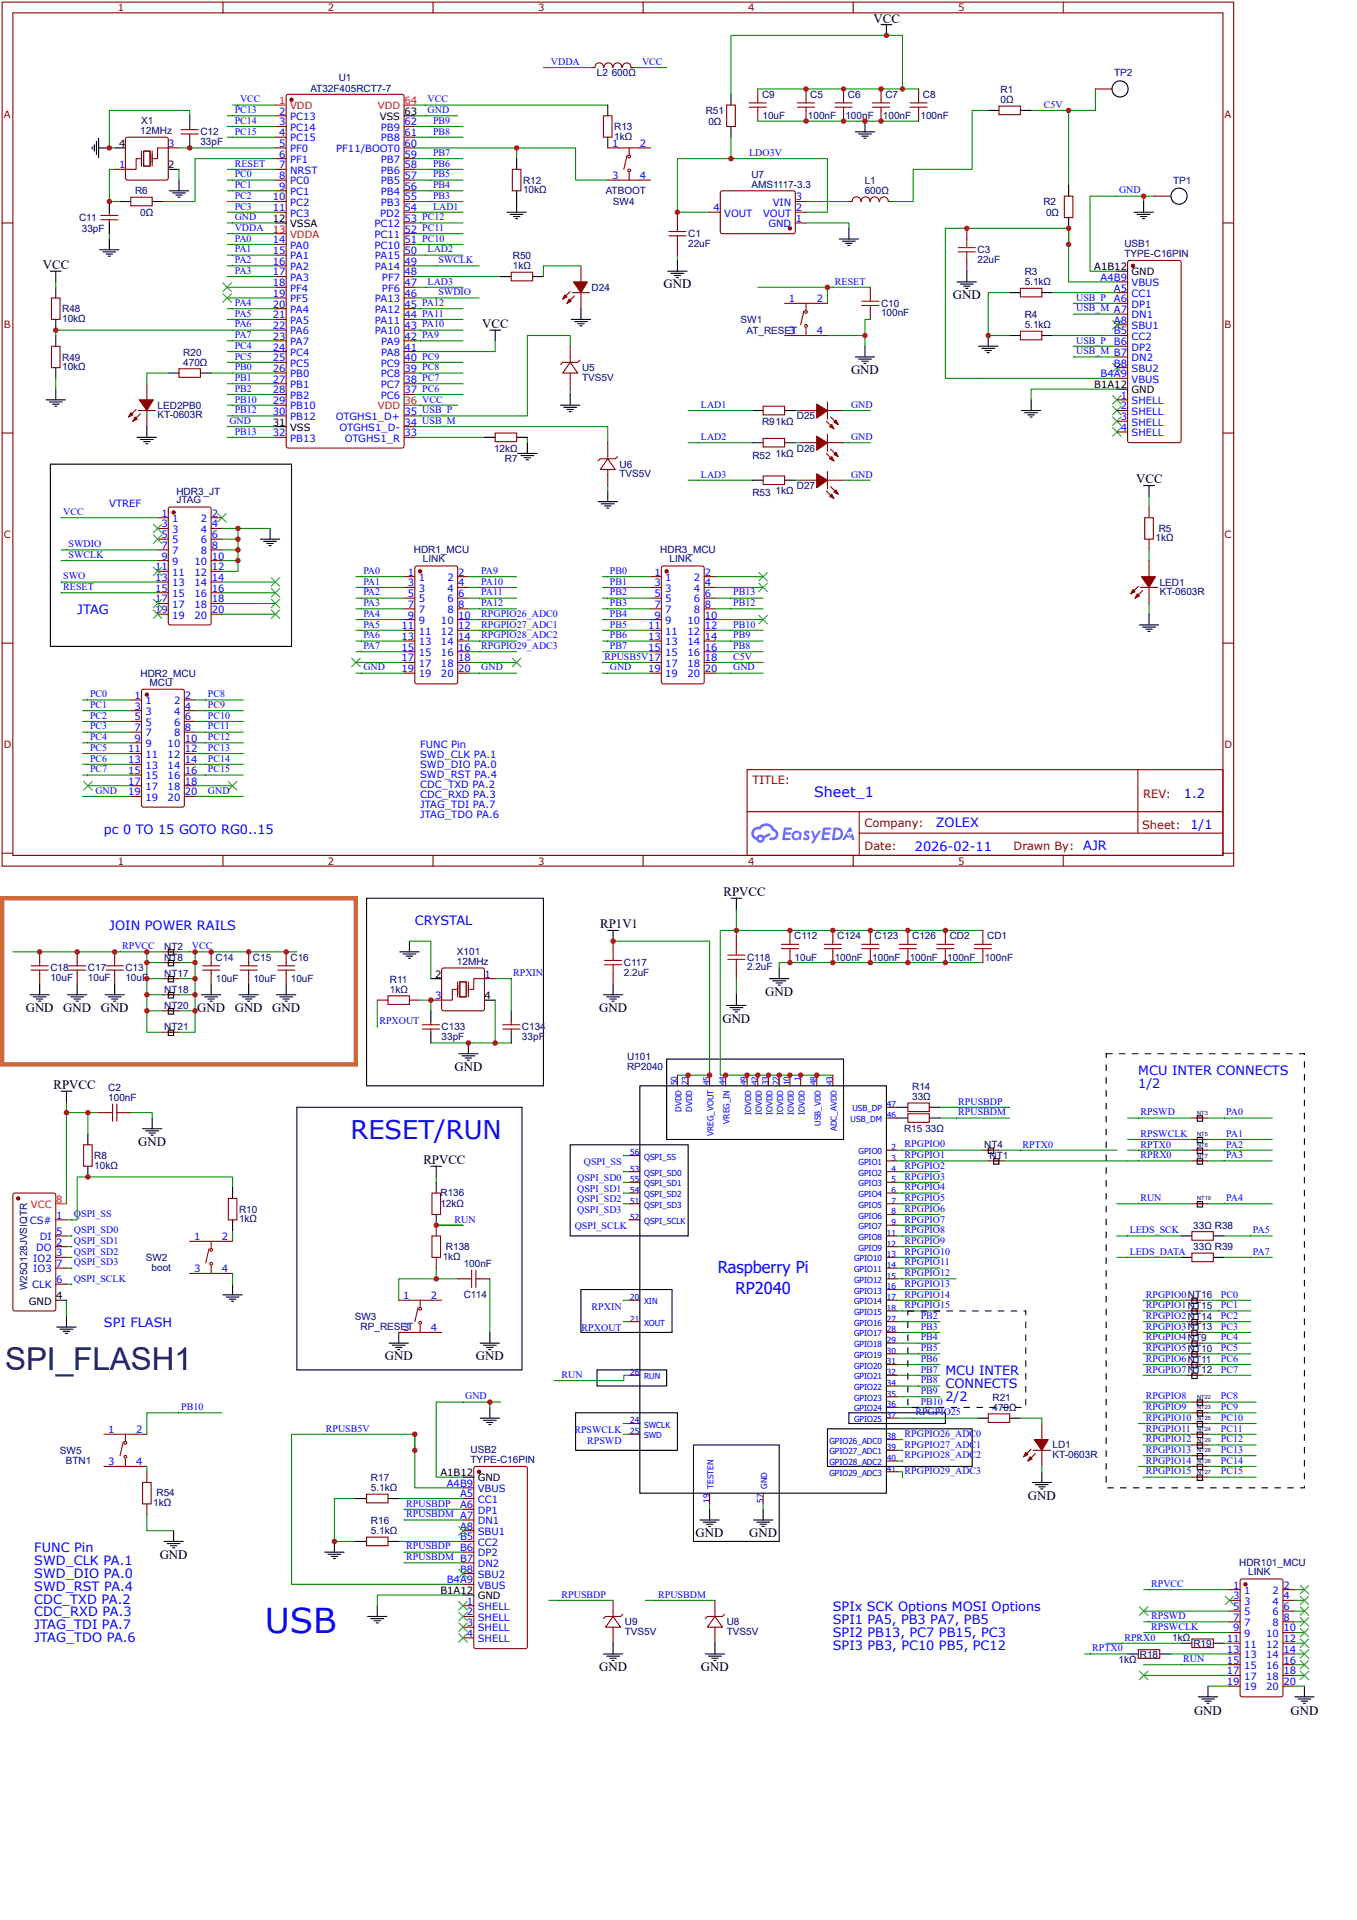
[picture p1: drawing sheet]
<svg xmlns="http://www.w3.org/2000/svg" width="297mm" height="420mm" viewBox="0 0 297 420" stroke-linecap="round" stroke-linejoin="round" font-family="sans-serif">
<defs><g id="words">
<text font-size="7.5" fill="#00f" x="57.9" y="357.3">USB</text>
<text font-size="6.9" fill="#000080" x="1.1" y="299.8">SPI_FLASH1</text>
<text font-size="5.6" fill="#00f" x="76.7" y="249.4">RESET/RUN</text>
<g font-size="3.6" fill="#00f">
<text x="157.1" y="278.5">Raspberry Pi</text>
<text x="161" y="283.2">RP2040</text>
</g>
<text font-size="3.1" fill="#00f" x="178.2" y="174.4">Sheet_1</text>
<g font-size="2.8">
<text x="191.2" y="4.9">VCC</text>
<text x="9.4" y="58.9">VCC</text>
<text x="145.2" y="63.1">GND</text>
<text x="208.6" y="65.5">GND</text>
<text x="105.6" y="71.8">VCC</text>
<text x="186.3" y="81.9">GND</text>
<text x="248.7" y="105.8">VCC</text>
<text x="158.4" y="196.1">RPVCC</text>
<text x="131.4" y="203.2">RP1V1</text>
<text x="5.6" y="221.5">GND</text>
<text x="13.8" y="221.5">GND</text>
<text x="22.1" y="221.5">GND</text>
<text x="43.2" y="221.5">GND</text>
<text x="51.4" y="221.5">GND</text>
<text x="59.6" y="221.5">GND</text>
<text x="131.1" y="221.5">GND</text>
<text x="167.5" y="217.9">GND</text>
<text x="158.1" y="223.8">GND</text>
<text x="11.7" y="238.4">RPVCC</text>
<text x="99.5" y="234.4">GND</text>
<text x="30.3" y="250.8">GND</text>
<text x="92.7" y="254.8">RPVCC</text>
<text x="84.2" y="297.7">GND</text>
<text x="104.2" y="297.7">GND</text>
<text x="225" y="328.2">GND</text>
<text x="35" y="341.1">GND</text>
<text x="152.3" y="336.4">GND</text>
<text x="164" y="336.4">GND</text>
<text x="131.1" y="365.7">GND</text>
<text x="153.4" y="365.7">GND</text>
<text x="261.3" y="375.4">GND</text>
<text x="282.5" y="375.4">GND</text>
</g>
<g font-size="2.8" fill="#00f">
<text x="16.9" y="134.4">JTAG</text>
<text x="259.1" y="174.6">1.2</text>
<text x="22.8" y="182.5">pc 0 TO 15 GOTO RG0..15</text>
<text x="204.9" y="181">ZOLEX</text>
<text x="260.5" y="181.5">1/1</text>
<text x="200.3" y="186.1">2026-02-11</text>
<text x="237.1" y="186.1">AJR</text>
<text x="23.9" y="203.6">JOIN POWER RAILS</text>
<text x="90.8" y="202.5">CRYSTAL</text>
<text x="249.1" y="235.3">MCU INTER CONNECTS</text>
<text x="249.1" y="238.1">1/2</text>
<text x="22.8" y="290.4">SPI FLASH</text>
<text x="206.9" y="301">MCU INTER</text>
<text x="206.9" y="303.8">CONNECTS</text>
<text x="206.9" y="306.6">2/2</text>
<text x="7.5" y="339.7">FUNC Pin</text>
<text x="7.5" y="342.5">SWD_CLK PA.1</text>
<text x="7.5" y="345.3">SWD_DIO PA.0</text>
<text x="7.5" y="348.1">SWD_RST PA.4</text>
<text x="7.5" y="351">CDC_TXD PA.2</text>
<text x="7.5" y="353.8">CDC_RXD PA.3</text>
<text x="182.3" y="352.6">SPIx SCK Options MOSI Options</text>
<text x="7.5" y="356.6">JTAG_TDI PA.7</text>
<text x="7.5" y="359.4">JTAG_TDO PA.6</text>
<text x="182.3" y="355.4">SPI1 PA5, PB3 PA7, PB5</text>
<text x="182.3" y="358.2">SPI2 PB13, PC7 PB15, PC3</text>
<text x="182.3" y="361">SPI3 PB3, PC10 PB5, PC12</text>
</g>
<g font-size="2.5" fill="#800">
<text x="164.7" y="171.5">TITLE:</text>
<text x="250.2" y="174.6">REV:</text>
<text x="189.2" y="180.9">Company:</text>
<text x="250" y="181.3">Sheet:</text>
<text x="189.2" y="186">Date:</text>
<text x="221.8" y="186.1">Drawn By:</text>
</g>
<g font-size="2.2" fill="#800">
<text x="25.8" y="2.5">1</text>
<text x="71.8" y="2.5">2</text>
<text x="117.8" y="2.5">3</text>
<text x="163.7" y="2.5">4</text>
<text x="209.7" y="2.5">5</text>
<text x=".8" y="25.8">A</text>
<text x="268" y="25.8">A</text>
<text x=".8" y="71.8">B</text>
<text x="268" y="71.8">B</text>
<text x=".8" y="117.8">C</text>
<text x="268" y="117.8">C</text>
<text x=".8" y="163.7">D</text>
<text x="268" y="163.7">D</text>
<text x="25.8" y="189.2">1</text>
<text x="71.8" y="189.2">2</text>
<text x="117.8" y="189.2">3</text>
<text x="163.7" y="189.2">4</text>
<text x="209.7" y="189.2">5</text>
</g>
<g font-size="2.2" fill="#000080">
<text x="74.1" y="17.8">U1</text>
<text x="130.6" y="16.7">L2</text>
<text x="133.9" y="16.7">600Ω</text>
<text x="243.8" y="16.7">TP2</text>
<text x="67.9" y="20.2">AT32F405RCT7-7</text>
<text x="166.8" y="21.4">C9</text>
<text x="177.4" y="21.4">C5</text>
<text x="185.6" y="21.4">C6</text>
<text x="193.8" y="21.4">C7</text>
<text x="202" y="21.4">C8</text>
<text x="219" y="22.5">0Ω</text>
<text x="219" y="20.4">R1</text>
<text x="30.7" y="29.3">12MHz</text>
<text x="30.9" y="27.1">X1</text>
<text x="43.9" y="29.6">C12</text>
<text x="134.4" y="28.4">R13</text>
<text x="154.5" y="24.9">R51</text>
<text x="155" y="27.3">0Ω</text>
<text x="166.9" y="26.1">10uF</text>
<text x="176.8" y="26.1">100nF</text>
<text x="185" y="26.1">100nF</text>
<text x="193.3" y="26.1">100nF</text>
<text x="201.5" y="26.1">100nF</text>
<text x="43.9" y="31.8">33pF</text>
<text x="134.4" y="30.6">1kΩ</text>
<text x="114.5" y="40.2">R12</text>
<text x="164.5" y="41.1">AMS1117-3.3</text>
<text x="164.5" y="38.9">U7</text>
<text x="189.3" y="40.2">L1</text>
<text x="256.8" y="40.2">TP1</text>
<text x="29.6" y="42.5">R6</text>
<text x="30.7" y="47.2">0Ω</text>
<text x="114.5" y="42.3">10kΩ</text>
<text x="132.6" y="42.5">ATBOOT</text>
<text x="134.2" y="44.9">SW4</text>
<text x="189.3" y="42.4">600Ω</text>
<text x="228.4" y="44.9">R2</text>
<text x="228.9" y="47.2">0Ω</text>
<text x="17.3" y="48.4">C11</text>
<text x="17.9" y="50.8">33pF</text>
<text x="150.6" y="51.9">C1</text>
<text x="112.2" y="58.9">1kΩ</text>
<text x="112.2" y="56.8">R50</text>
<text x="150.6" y="54">22uF</text>
<text x="214" y="57.5">22uF</text>
<text x="214" y="55.4">C3</text>
<text x="246.1" y="56.2">TYPE-C16PIN</text>
<text x="246.1" y="54.1">USB1</text>
<text x="129.5" y="63.7">D24</text>
<text x="224.3" y="62.4">5.1kΩ</text>
<text x="224.3" y="60.3">R3</text>
<text x="13.6" y="70.4">10kΩ</text>
<text x="13.6" y="68.3">R48</text>
<text x="162.1" y="70.7">SW1</text>
<text x="192.8" y="69.1">100nF</text>
<text x="192.8" y="67.2">C10</text>
<text x="224.3" y="71.8">5.1kΩ</text>
<text x="224.3" y="69.7">R4</text>
<text x="40.1" y="77.9">R20</text>
<text x="163.4" y="73">AT_RESE3T</text>
<text x="13.6" y="81">10kΩ</text>
<text x="13.6" y="78.9">R49</text>
<text x="40.1" y="80">470Ω</text>
<text x="127.4" y="83.3">TVS5V</text>
<text x="127.4" y="81.2">U5</text>
<text x="34.5" y="89.4">LED2PB0</text>
<text x="34.5" y="91.6">KT-0603R</text>
<text x="166.8" y="93">R91kΩ</text>
<text x="174.4" y="91.8">D25</text>
<text x="108.1" y="98.8">12kΩ</text>
<text x="110.5" y="101.2">R7</text>
<text x="164.7" y="100.4">R52</text>
<text x="169.7" y="100">1kΩ</text>
<text x="174.4" y="98.8">D26</text>
<text x="135.6" y="104.5">TVS5V</text>
<text x="135.6" y="102.3">U6</text>
<text x="174.4" y="107">D27</text>
<text x="38.6" y="110.2">JTAG</text>
<text x="38.6" y="108.2">HDR3_JT</text>
<text x="164.7" y="108.6">R53</text>
<text x="169.7" y="108.2">1kΩ</text>
<text x="252.9" y="118.5">1kΩ</text>
<text x="253.6" y="116.4">R5</text>
<text x="90.6" y="121.1">HDR1_MCU</text>
<text x="92.6" y="123.1">LINK</text>
<text x="144.5" y="121.1">HDR3_MCU</text>
<text x="146.5" y="123.1">LINK</text>
<text x="253.8" y="130.3">KT-0603R</text>
<text x="253.8" y="128.1">LED1</text>
<text x="30.7" y="148.1">HDR2_MCU</text>
<text x="32.7" y="150.1">MCU</text>
<text x="35.9" y="207.9">NT2</text>
<text x="100" y="209">X101</text>
<text x="173.8" y="205.5">C112</text>
<text x="183.2" y="205.6">C124</text>
<text x="191.4" y="205.6">C123</text>
<text x="199.6" y="205.6">C126</text>
<text x="207.9" y="205.6">CD2</text>
<text x="216.1" y="205.6">CD1</text>
<text x="11" y="214.7">10uF</text>
<text x="11" y="212.6">C18</text>
<text x="19.2" y="214.7">10uF</text>
<text x="19.2" y="212.6">C17</text>
<text x="27.4" y="214.7">10uF</text>
<text x="27.4" y="212.6">C13</text>
<text x="35.9" y="210.2">NT8</text>
<text x="35.9" y="213.8">NT17</text>
<text x="47.2" y="210.2">C14</text>
<text x="47.2" y="214.9">10uF</text>
<text x="55.4" y="210.2">C15</text>
<text x="55.4" y="214.9">10uF</text>
<text x="63.6" y="210.2">C16</text>
<text x="63.7" y="214.9">10uF</text>
<text x="85.3" y="215.1">R11</text>
<text x="100" y="211.1">12MHz</text>
<text x="136.5" y="213.5">2.2uF</text>
<text x="136.5" y="211.4">C117</text>
<text x="163.5" y="212.4">2.2uF</text>
<text x="163.5" y="210.3">C118</text>
<text x="173.9" y="210.2">10uF</text>
<text x="182.7" y="210.3">100nF</text>
<text x="190.9" y="210.3">100nF</text>
<text x="199.1" y="210.3">100nF</text>
<text x="207.3" y="210.3">100nF</text>
<text x="215.5" y="210.3">100nF</text>
<text x="35.9" y="217.3">NT18</text>
<text x="35.9" y="220.8">NT20</text>
<text x="85.3" y="217.2">1kΩ</text>
<text x="35.9" y="225.5">NT21</text>
<text x="96.7" y="227.6">33pF</text>
<text x="96.7" y="225.5">C133</text>
<text x="114.2" y="227.6">33pF</text>
<text x="114.2" y="225.5">C134</text>
<text x="137.2" y="232">U101</text>
<text x="23.7" y="238.9">C2</text>
<text x="137.2" y="234.1">RP2040</text>
<text x="199.6" y="238.6">R14</text>
<text x="23.7" y="240.9">100nF</text>
<text x="199.6" y="240.7">33Ω</text>
<text x="197.9" y="247.8">R15</text>
<text x="202.5" y="247.8">33Ω</text>
<text x="215.4" y="251.3">NT4</text>
<text x="20.6" y="255.8">10kΩ</text>
<text x="20.6" y="253.7">R8</text>
<text x="216.6" y="253.6">NT1</text>
<text x="96.4" y="261.9">R136</text>
<text x="52.3" y="267.5">1kΩ</text>
<text x="52.3" y="265.4">R10</text>
<text x="96.4" y="264.2">12kΩ</text>
<text x="261.2" y="268.9">33Ω R38</text>
<text x="31.9" y="275.9">SW2</text>
<text x="96.9" y="275.7">1kΩ</text>
<text x="97.6" y="273.5">R138</text>
<text x="261.2" y="273.6">33Ω R39</text>
<text x="33.2" y="278.3">boot</text>
<text x="101.5" y="277.3">100nF</text>
<text x="5.9" y="282.4" transform="rotate(-90 5.9 282.4)">W25Q128JVSIQTR</text>
<text x="101.5" y="284.1">C114</text>
<text x="77.6" y="288.8">SW3</text>
<text x="78.9" y="291.2">RP_RESE3T</text>
<text x="217.2" y="308.7">470Ω</text>
<text x="217.2" y="306.7">R21</text>
<text x="103" y="318">USB2</text>
<text x="230.4" y="317">LD1</text>
<text x="13.1" y="318.2">SW5</text>
<text x="14.4" y="320.5">BTN1</text>
<text x="103" y="320.1">TYPE-C16PIN</text>
<text x="230.4" y="319.1">KT-0603R</text>
<text x="33.5" y="329.6">1kΩ</text>
<text x="34.3" y="327.5">R54</text>
<text x="81.2" y="326.3">5.1kΩ</text>
<text x="81.2" y="324.2">R17</text>
<text x="81.2" y="335.7">5.1kΩ</text>
<text x="81.2" y="333.6">R16</text>
<text x="271.2" y="342.8">HDR101_MCU</text>
<text x="273.2" y="344.8">LINK</text>
<text x="136.8" y="357.8">TVS5V</text>
<text x="136.8" y="355.7">U9</text>
<text x="159.1" y="357.8">TVS5V</text>
<text x="159.1" y="355.7">U8</text>
<text x="256.6" y="359.2">1kΩ</text>
<text x="244.8" y="363.9">1kΩ</text>
<text x="249.5" y="362.8">R18</text>
<text x="261.2" y="360.4">R19</text>
</g>
<g font-size="2.2" fill="#00f">
<text x="120.6" y="14.2">VDDA</text>
<text x="140.5" y="14.2">VCC</text>
<text x="52.5" y="22.4">VCC</text>
<text x="93.6" y="22.4">VCC</text>
<text x="228.5" y="23.6">C5V</text>
<text x="51.4" y="24.7">PC13</text>
<text x="51.4" y="27.1">PC14</text>
<text x="51.4" y="29.4">PC15</text>
<text x="61.1" y="25.1">2</text>
<text x="61.1" y="27.4">3</text>
<text x="61.1" y="29.8">4</text>
<text x="63.5" y="26.3">PC13</text>
<text x="63.5" y="28.6">PC14</text>
<text x="83.4" y="28.6">PB9</text>
<text x="88.6" y="29.8">61</text>
<text x="88.6" y="27.4">62</text>
<text x="93.6" y="24.7">GND</text>
<text x="94.8" y="29.4">PB8</text>
<text x="94.8" y="27.1">PB9</text>
<text x="36.8" y="32.1">3</text>
<text x="61.1" y="32.1">5</text>
<text x="61.1" y="34.5">6</text>
<text x="63.5" y="31">PC15</text>
<text x="63.5" y="33.3">PF0</text>
<text x="63.5" y="35.7">PF1</text>
<text x="73.6" y="33.3">PF11/BOOT0</text>
<text x="83.4" y="35.7">PB7</text>
<text x="83.4" y="31">PB8</text>
<text x="88.6" y="34.5">59</text>
<text x="88.6" y="32.1">60</text>
<text x="94.8" y="34.1">PB7</text>
<text x="134" y="32.1">1</text>
<text x="140.1" y="32.1">2</text>
<text x="164" y="34.1">LDO3V</text>
<text x="26.1" y="36.8">1</text>
<text x="51.4" y="38.8">PC0</text>
<text x="51.4" y="41.2">PC1</text>
<text x="51.4" y="36.5">RESET</text>
<text x="61.1" y="36.8">7</text>
<text x="61.1" y="39.2">8</text>
<text x="61.1" y="41.5">9</text>
<text x="63.5" y="38">NRST</text>
<text x="63.5" y="40.4">PC0</text>
<text x="83.4" y="40.4">PB5</text>
<text x="83.4" y="38">PB6</text>
<text x="88.6" y="41.5">56</text>
<text x="88.6" y="39.2">57</text>
<text x="88.6" y="36.8">58</text>
<text x="94.8" y="41.2">PB4</text>
<text x="94.8" y="38.8">PB5</text>
<text x="94.8" y="36.5">PB6</text>
<text x="134" y="39.2">3</text>
<text x="140.1" y="39.2">4</text>
<text x="51.4" y="43.5">PC2</text>
<text x="51.4" y="45.9">PC3</text>
<text x="59.7" y="43.9">10</text>
<text x="59.7" y="46.2">11</text>
<text x="63.5" y="42.7">PC1</text>
<text x="63.5" y="45">PC2</text>
<text x="63.5" y="47.4">PC3</text>
<text x="83.2" y="47.4">PD2</text>
<text x="83.4" y="45">PB3</text>
<text x="83.4" y="42.7">PB4</text>
<text x="88.6" y="46.2">54</text>
<text x="88.6" y="43.9">55</text>
<text x="94.8" y="43.5">PB3</text>
<text x="94.8" y="45.9">LAD1</text>
<text x="156.1" y="46.2">4</text>
<text x="158.5" y="47.4">VOUT</text>
<text x="167" y="47.4">VOUT</text>
<text x="169.1" y="45">VIN</text>
<text x="174.2" y="46.2">2</text>
<text x="174.2" y="43.9">3</text>
<text x="244.9" y="42.3">GND</text>
<text x="51.4" y="50.6">VDDA</text>
<text x="51.4" y="48.2">GND</text>
<text x="51.4" y="52.9">PA0</text>
<text x="59.7" y="53.3">14</text>
<text x="81.9" y="52.1">PC11</text>
<text x="81.9" y="49.7">PC12</text>
<text x="88.6" y="53.3">51 PC10</text>
<text x="88.6" y="50.9">52 PC11</text>
<text x="88.6" y="48.6">53 PC12</text>
<text x="168.2" y="49.7">GND</text>
<text x="174.2" y="48.6">1</text>
<text x="51.4" y="55.2">PA1</text>
<text x="51.4" y="57.6">PA2</text>
<text x="51.4" y="59.9">PA3</text>
<text x="59.7" y="55.6">15</text>
<text x="59.7" y="57.9">16</text>
<text x="63.5" y="54.4">PA0</text>
<text x="63.5" y="56.8">PA1</text>
<text x="63.5" y="59.1">PA2</text>
<text x="81.9" y="54.4">PC10</text>
<text x="82" y="59.1">PA14</text>
<text x="82" y="56.8">PA15</text>
<text x="88.6" y="57.9">49</text>
<text x="88.6" y="55.6">50</text>
<text x="93.6" y="55.2">LAD2</text>
<text x="96" y="57.6">SWCLK</text>
<text x="59.7" y="60.3">17</text>
<text x="59.7" y="62.6">18</text>
<text x="59.7" y="65">19</text>
<text x="63.5" y="61.5">PA3</text>
<text x="63.5" y="63.8">PF4</text>
<text x="83.6" y="63.8">PF6</text>
<text x="83.6" y="61.5">PF7</text>
<text x="88.6" y="65">46</text>
<text x="88.6" y="62.6">47</text>
<text x="88.6" y="60.3">48</text>
<text x="93.6" y="62.3">LAD3</text>
<text x="96" y="64.6">SWDIO</text>
<text x="182.8" y="62.3">RESET</text>
<text x="235.5" y="65.8">USB_P</text>
<text x="240.9" y="61.5">A4B9</text>
<text x="243.8" y="63.8">A5</text>
<text x="247.7" y="62.6">VBUS</text>
<text x="247.7" y="65">CC1</text>
<text x="51.4" y="67">PA4</text>
<text x="51.4" y="69.3">PA5</text>
<text x="51.4" y="71.7">PA6</text>
<text x="59.7" y="67.3">20</text>
<text x="59.7" y="69.7">21</text>
<text x="63.5" y="66.2">PF5</text>
<text x="63.5" y="68.5">PA4</text>
<text x="63.5" y="70.8">PA5</text>
<text x="82" y="70.8">PA11</text>
<text x="82" y="68.5">PA12</text>
<text x="82" y="66.2">PA13</text>
<text x="88.6" y="69.7">44 PA11</text>
<text x="88.6" y="67.3">45 PA12</text>
<text x="172.7" y="66.2">1</text>
<text x="178.8" y="66.2">2</text>
<text x="235.5" y="68.2">USB_M A7</text>
<text x="243.8" y="66.2">A6</text>
<text x="243.8" y="70.8">A8</text>
<text x="247.7" y="67.3">DP1</text>
<text x="247.7" y="69.7">DN1</text>
<text x="51.4" y="74">PA7</text>
<text x="51.4" y="76.4">PC4</text>
<text x="59.7" y="72">22</text>
<text x="59.7" y="74.4">23</text>
<text x="59.7" y="76.7">24</text>
<text x="63.5" y="73.2">PA6</text>
<text x="63.5" y="75.5">PA7</text>
<text x="63.5" y="77.9">PC4</text>
<text x="82" y="73.2">PA10</text>
<text x="83.4" y="77.9">PA8</text>
<text x="83.4" y="75.5">PA9</text>
<text x="88.6" y="76.7">41</text>
<text x="88.6" y="74.4">42 PA9</text>
<text x="88.6" y="72">43 PA10</text>
<text x="178.8" y="73.2">4</text>
<text x="235.5" y="75.2">USB_P</text>
<text x="235.5" y="77.5">USB_M B7</text>
<text x="243.8" y="73.2">B5</text>
<text x="243.8" y="75.5">B6</text>
<text x="247.7" y="72">SBU1</text>
<text x="247.7" y="74.4">CC2</text>
<text x="247.7" y="76.7">DP2</text>
<text x="51.4" y="81.1">PB0</text>
<text x="51.4" y="83.4">PB1</text>
<text x="51.4" y="78.7">PC5</text>
<text x="59.7" y="79.1">25</text>
<text x="59.7" y="81.4">26</text>
<text x="59.7" y="83.8">27</text>
<text x="63.5" y="80.2">PC5</text>
<text x="63.5" y="82.6">PB0</text>
<text x="83.3" y="82.6">PC8</text>
<text x="83.3" y="80.2">PC9</text>
<text x="88.6" y="83.8">38 PC7</text>
<text x="88.6" y="81.4">39 PC8</text>
<text x="88.6" y="79.1">40 PC9</text>
<text x="240.9" y="82.6">B4A9</text>
<text x="243.8" y="80.2">B8</text>
<text x="247.7" y="79.1">DN2</text>
<text x="247.7" y="81.4">SBU2</text>
<text x="247.7" y="83.8">VBUS</text>
<text x="51.4" y="85.7">PB2</text>
<text x="51.4" y="88.1">PB10</text>
<text x="59.7" y="86.1">28</text>
<text x="59.7" y="88.4">29</text>
<text x="63.5" y="84.9">PB1</text>
<text x="63.5" y="87.3">PB2</text>
<text x="63.5" y="89.6">PB10</text>
<text x="83.3" y="87.3">PC6</text>
<text x="83.3" y="84.9">PC7</text>
<text x="88.6" y="86.1">37 PC6</text>
<text x="153.4" y="89.3">LAD1</text>
<text x="186.3" y="89.3">GND</text>
<text x="245.3" y="87.3">1</text>
<text x="245.3" y="89.6">2</text>
<text x="247.7" y="88.4">SHELL</text>
<text x="50.2" y="92.8">GND</text>
<text x="51.4" y="90.4">PB12</text>
<text x="51.4" y="95.1">PB13</text>
<text x="59.7" y="90.8">30</text>
<text x="59.7" y="95.5">32</text>
<text x="63.5" y="92">PB12</text>
<text x="73.5" y="92">OTGHS1_D+</text>
<text x="74.3" y="94.3">OTGHS1_D-</text>
<text x="88.6" y="95.5">33</text>
<text x="88.6" y="93.1">34 USB_M</text>
<text x="88.6" y="90.8">35 USB_P</text>
<text x="245.3" y="92">3</text>
<text x="245.3" y="94.3">4</text>
<text x="247.7" y="90.8">SHELL</text>
<text x="247.7" y="93.1">SHELL</text>
<text x="247.7" y="95.5">SHELL</text>
<text x="63.5" y="96.7">PB13</text>
<text x="75.5" y="96.7">OTGHS1_R</text>
<text x="153.4" y="96.3">LAD2</text>
<text x="186.3" y="96.3">GND</text>
<text x="153.4" y="104.5">LAD3</text>
<text x="186.3" y="104.5">GND</text>
<text x="13.8" y="112.7">VCC</text>
<text x="23.9" y="111">VTREF</text>
<text x="35.3" y="113.1">1</text>
<text x="46.3" y="113.1">2</text>
<text x="15" y="119.8">SWDIO</text>
<text x="35.3" y="115.4">3</text>
<text x="35.3" y="117.8">5</text>
<text x="37.7" y="114.2">1</text>
<text x="37.7" y="116.6">3</text>
<text x="37.7" y="118.9">5</text>
<text x="44" y="118.9">6</text>
<text x="44" y="116.6">4</text>
<text x="44" y="114.2">2</text>
<text x="46.3" y="117.8">6</text>
<text x="46.3" y="115.4">4</text>
<text x="15" y="122.1">SWCLK</text>
<text x="33.9" y="124.8">11</text>
<text x="35.3" y="120.1">7</text>
<text x="35.3" y="122.5">9</text>
<text x="37.7" y="121.3">7</text>
<text x="37.7" y="123.6">9</text>
<text x="37.7" y="126">11</text>
<text x="42.6" y="126">12</text>
<text x="42.6" y="123.6">10</text>
<text x="44" y="121.3">8</text>
<text x="46.3" y="124.8">12</text>
<text x="46.3" y="122.5">10</text>
<text x="46.3" y="120.1">8</text>
<text x="79.5" y="125.6">PA0</text>
<text x="89.3" y="126">1</text>
<text x="100.3" y="126">2</text>
<text x="105.3" y="125.6">PA9</text>
<text x="133.5" y="125.6">PB0</text>
<text x="143.2" y="126">1</text>
<text x="154.2" y="126">2</text>
<text x="13.8" y="129.1">RESET</text>
<text x="13.8" y="126.8">SWO</text>
<text x="33.9" y="127.2">13</text>
<text x="33.9" y="129.5">15</text>
<text x="33.9" y="131.8">17</text>
<text x="37.7" y="128.3">13</text>
<text x="37.7" y="130.7">15</text>
<text x="42.6" y="130.7">16</text>
<text x="42.6" y="128.3">14</text>
<text x="46.3" y="131.8">18</text>
<text x="46.3" y="129.5">16</text>
<text x="46.3" y="127.2">14</text>
<text x="79.5" y="128">PA1</text>
<text x="79.5" y="130.3">PA2</text>
<text x="89.3" y="128.3">3</text>
<text x="89.3" y="130.7">5</text>
<text x="91.7" y="127.2">1</text>
<text x="91.7" y="129.5">3</text>
<text x="91.7" y="131.8">5</text>
<text x="97.9" y="131.8">6</text>
<text x="97.9" y="129.5">4</text>
<text x="97.9" y="127.2">2</text>
<text x="100.3" y="130.7">6</text>
<text x="100.3" y="128.3">4</text>
<text x="105.3" y="128">PA10</text>
<text x="105.3" y="130.3">PA11</text>
<text x="133.5" y="128">PB1</text>
<text x="133.5" y="130.3">PB2</text>
<text x="143.2" y="128.3">3</text>
<text x="143.2" y="130.7">5</text>
<text x="145.6" y="127.2">1</text>
<text x="145.6" y="129.5">3</text>
<text x="145.6" y="131.8">5</text>
<text x="151.9" y="131.8">6</text>
<text x="151.9" y="129.5">4</text>
<text x="151.9" y="127.2">2</text>
<text x="154.2" y="130.7">6</text>
<text x="154.2" y="128.3">4</text>
<text x="160.5" y="130.3">PB13</text>
<text x="33.9" y="134.2">19</text>
<text x="37.7" y="133">17</text>
<text x="37.7" y="135.4">19</text>
<text x="42.6" y="135.4">20</text>
<text x="42.6" y="133">18</text>
<text x="46.3" y="134.2">20</text>
<text x="79.5" y="132.7">PA3</text>
<text x="79.5" y="135">PA4</text>
<text x="79.5" y="137.4">PA5</text>
<text x="87.9" y="137.7">11</text>
<text x="89.3" y="133">7</text>
<text x="89.3" y="135.4">9</text>
<text x="91.7" y="134.2">7</text>
<text x="91.7" y="136.5">9</text>
<text x="96.5" y="136.5">10</text>
<text x="97.9" y="134.2">8</text>
<text x="100.3" y="137.7">12</text>
<text x="100.3" y="135.4">10</text>
<text x="100.3" y="133">8</text>
<text x="105.3" y="132.7">PA12</text>
<text x="105.3" y="135">RPGPIO26_ADC0</text>
<text x="105.3" y="137.4">RPGPIO27_ADC1</text>
<text x="133.5" y="132.7">PB3</text>
<text x="133.5" y="135">PB4</text>
<text x="133.5" y="137.4">PB5</text>
<text x="141.8" y="137.7">11</text>
<text x="143.2" y="133">7</text>
<text x="143.2" y="135.4">9</text>
<text x="145.6" y="134.2">7</text>
<text x="145.6" y="136.5">9</text>
<text x="150.5" y="136.5">10</text>
<text x="151.9" y="134.2">8</text>
<text x="154.2" y="137.7">12</text>
<text x="154.2" y="135.4">10</text>
<text x="154.2" y="133">8</text>
<text x="160.5" y="137.4">PB10</text>
<text x="160.5" y="132.7">PB12</text>
<text x="79.5" y="139.7">PA6</text>
<text x="79.5" y="142">PA7</text>
<text x="87.9" y="140.1">13</text>
<text x="87.9" y="142.4">15</text>
<text x="91.7" y="138.9">11</text>
<text x="91.7" y="141.2">13</text>
<text x="91.7" y="143.6">15</text>
<text x="96.5" y="143.6">16</text>
<text x="96.5" y="141.2">14</text>
<text x="96.5" y="138.9">12</text>
<text x="100.3" y="142.4">16</text>
<text x="100.3" y="140.1">14</text>
<text x="105.3" y="139.7">RPGPIO28_ADC2</text>
<text x="105.3" y="142">RPGPIO29_ADC3</text>
<text x="133.5" y="139.7">PB6</text>
<text x="133.5" y="142">PB7</text>
<text x="141.8" y="140.1">13</text>
<text x="141.8" y="142.4">15</text>
<text x="145.6" y="138.9">11</text>
<text x="145.6" y="141.2">13</text>
<text x="145.6" y="143.6">15</text>
<text x="150.5" y="143.6">16</text>
<text x="150.5" y="141.2">14</text>
<text x="150.5" y="138.9">12</text>
<text x="154.2" y="142.4">16</text>
<text x="154.2" y="140.1">14</text>
<text x="160.5" y="142">PB8</text>
<text x="160.5" y="139.7">PB9</text>
<text x="79.5" y="146.7">GND</text>
<text x="87.9" y="144.7">17</text>
<text x="87.9" y="147.1">19</text>
<text x="91.7" y="145.9">17</text>
<text x="91.7" y="148.3">19</text>
<text x="96.5" y="148.3">20</text>
<text x="96.5" y="145.9">18</text>
<text x="100.3" y="147.1">20</text>
<text x="100.3" y="144.7">18</text>
<text x="105.3" y="146.7">GND</text>
<text x="132.3" y="144.4">RPUSB5V17</text>
<text x="133.5" y="146.7">GND</text>
<text x="141.8" y="147.1">19</text>
<text x="145.6" y="145.9">17</text>
<text x="145.6" y="148.3">19</text>
<text x="150.5" y="148.3">20</text>
<text x="150.5" y="145.9">18</text>
<text x="154.2" y="147.1">20</text>
<text x="154.2" y="144.7">18</text>
<text x="160.5" y="144.4">C5V</text>
<text x="160.5" y="146.7">GND</text>
<text x="19.7" y="152.6">PC0</text>
<text x="19.7" y="155">PC1</text>
<text x="29.5" y="153">1</text>
<text x="29.5" y="155.3">3</text>
<text x="31.8" y="154.1">1</text>
<text x="38.1" y="154.1">2</text>
<text x="40.5" y="155.3">4</text>
<text x="40.5" y="153">2</text>
<text x="45.5" y="152.6">PC8</text>
<text x="45.5" y="155">PC9</text>
<text x="19.7" y="157.3">PC2</text>
<text x="19.7" y="159.6">PC3</text>
<text x="19.7" y="162">PC4</text>
<text x="29.5" y="157.6">5</text>
<text x="29.5" y="160">7</text>
<text x="31.8" y="156.5">3</text>
<text x="31.8" y="158.8">5</text>
<text x="31.8" y="161.2">7</text>
<text x="38.1" y="161.2">8</text>
<text x="38.1" y="158.8">6</text>
<text x="38.1" y="156.5">4</text>
<text x="40.5" y="160">8</text>
<text x="40.5" y="157.6">6</text>
<text x="45.5" y="157.3">PC10</text>
<text x="45.5" y="159.6">PC11</text>
<text x="45.5" y="162">PC12</text>
<text x="19.7" y="164.3">PC5</text>
<text x="19.7" y="166.7">PC6</text>
<text x="28.1" y="164.7">11</text>
<text x="28.1" y="167">13</text>
<text x="29.5" y="162.3">9</text>
<text x="31.8" y="163.5">9</text>
<text x="31.8" y="165.9">11</text>
<text x="36.7" y="165.9">12</text>
<text x="36.7" y="163.5">10</text>
<text x="40.5" y="167">14</text>
<text x="40.5" y="164.7">12</text>
<text x="40.5" y="162.3">10</text>
<text x="45.5" y="164.3">PC13</text>
<text x="45.5" y="166.7">PC14</text>
<text x="92" y="163.7">FUNC Pin</text>
<text x="92" y="165.9">SWD_CLK PA.1</text>
<text x="19.7" y="169">PC7</text>
<text x="20.9" y="173.7">GND</text>
<text x="28.1" y="169.4">15</text>
<text x="28.1" y="171.7">17</text>
<text x="31.8" y="168.2">13</text>
<text x="31.8" y="170.6">15</text>
<text x="31.8" y="172.9">17</text>
<text x="36.7" y="172.9">18</text>
<text x="36.7" y="170.6">16</text>
<text x="36.7" y="168.2">14</text>
<text x="40.5" y="171.7">18</text>
<text x="40.5" y="169.4">16</text>
<text x="45.5" y="169">PC15</text>
<text x="45.5" y="173.7">GND</text>
<text x="92" y="168.1">SWD_DIO PA.0</text>
<text x="92" y="170.3">SWD_RST PA.4</text>
<text x="92" y="172.5">CDC_TXD PA.2</text>
<text x="28.1" y="174.1">19</text>
<text x="31.8" y="175.2">19</text>
<text x="36.7" y="175.2">20</text>
<text x="40.5" y="174.1">20</text>
<text x="92" y="174.7">CDC_RXD PA.3</text>
<text x="92" y="176.9">JTAG_TDI PA.7</text>
<text x="92" y="179.1">JTAG_TDO PA.6</text>
<text x="26.7" y="207.7">RPVCC</text>
<text x="42" y="207.7">VCC</text>
<text x="106" y="214">1</text>
<text x="112.3" y="213.6">RPXIN</text>
<text x="95.3" y="218.6">3</text>
<text x="83" y="224.2">RPXOUT</text>
<text x="209.7" y="241.8">RPUSBDP</text>
<text x="209.7" y="244.1">RPUSBDM</text>
<text x="249.6" y="244.1">RPSWD</text>
<text x="268.4" y="244.1">PA0</text>
<text x="198" y="251.1">RPGPIO0</text>
<text x="223.8" y="251.1">RPTX0</text>
<text x="249.6" y="251.1">RPTX0</text>
<text x="249.6" y="248.8">RPSWCLK</text>
<text x="268.4" y="248.8">PA1</text>
<text x="268.4" y="251.1">PA2</text>
<text x="127.8" y="255">QSPI_SS</text>
<text x="198" y="255.8">RPGPIO2</text>
<text x="198" y="253.5">RPGPIO1</text>
<text x="249.6" y="253.5">RPRX0</text>
<text x="268.4" y="253.5">PA3</text>
<text x="126.3" y="263.2">QSPI_SD2</text>
<text x="126.3" y="260.8">QSPI_SD1</text>
<text x="126.3" y="258.5">QSPI_SD0</text>
<text x="198" y="262.9">RPGPIO5</text>
<text x="198" y="260.5">RPGPIO4</text>
<text x="198" y="258.2">RPGPIO3</text>
<text x="249.6" y="262.9">RUN</text>
<text x="268.4" y="262.9">PA4</text>
<text x="6.5" y="267.9">CS#</text>
<text x="12.3" y="266.7">1</text>
<text x="16.2" y="269.9">QSPI_SD0</text>
<text x="16.2" y="266.4">QSPI_SS</text>
<text x="99.5" y="267.6">RUN</text>
<text x="125.8" y="269">QSPI_SCLK</text>
<text x="126.3" y="265.5">QSPI_SD3</text>
<text x="198" y="269.9">RPGPIO8</text>
<text x="198" y="267.6">RPGPIO7</text>
<text x="198" y="265.2">RPGPIO6</text>
<text x="247.3" y="269.9">LEDS_SCK</text>
<text x="274.2" y="269.9">PA5</text>
<text x="7.9" y="273.8">DO</text>
<text x="8.7" y="271.4">DI</text>
<text x="12.3" y="272.6">2</text>
<text x="12.3" y="274.9">3</text>
<text x="12.3" y="270.3">5</text>
<text x="16.2" y="272.3">QSPI_SD1</text>
<text x="16.2" y="274.6">QSPI_SD2</text>
<text x="42.5" y="271.4">1</text>
<text x="48.6" y="271.4">2</text>
<text x="198" y="274.6">RPGPIO10</text>
<text x="198" y="272.2">RPGPIO9</text>
<text x="247.3" y="274.6">LEDS_DATA</text>
<text x="274.2" y="274.6">PA7</text>
<text x="7.1" y="282">CLK</text>
<text x="7.3" y="276.1">IO2</text>
<text x="7.3" y="278.5">IO3</text>
<text x="12.3" y="280.8">6</text>
<text x="12.3" y="277.3">7</text>
<text x="16.1" y="280.5">QSPI_SCLK</text>
<text x="16.2" y="276.9">QSPI_SD3</text>
<text x="42.5" y="278.5">3</text>
<text x="48.6" y="278.5">4</text>
<text x="198" y="281.6">RPGPIO13</text>
<text x="198" y="279.3">RPGPIO12</text>
<text x="198" y="276.9">RPGPIO11</text>
<text x="88.2" y="284.3">1</text>
<text x="94.3" y="284.3">2</text>
<text x="129.5" y="286.6">RPXIN</text>
<text x="198" y="286.3">RPGPIO15</text>
<text x="198" y="284">RPGPIO14</text>
<text x="250.8" y="284">RPGPIO0NT16</text>
<text x="250.8" y="286.3">RPGPIO1NT15</text>
<text x="267.2" y="284">PC0</text>
<text x="267.2" y="286.3">PC1</text>
<text x="94.3" y="291.4">4</text>
<text x="127.3" y="291.3">RPXOUT</text>
<text x="201.5" y="293.4">PB4</text>
<text x="201.5" y="291">PB3</text>
<text x="201.5" y="288.7">PB2</text>
<text x="250.8" y="288.7">RPGPIO2NT14</text>
<text x="250.8" y="291">RPGPIO3NT13</text>
<text x="250.8" y="293.4">RPGPIO4NT9</text>
<text x="267.2" y="288.7">PC2</text>
<text x="267.2" y="291">PC3</text>
<text x="267.2" y="293.4">PC4</text>
<text x="201.5" y="298.1">PB6</text>
<text x="201.5" y="295.7">PB5</text>
<text x="250.8" y="295.7">RPGPIO5NT10</text>
<text x="250.8" y="298.1">RPGPIO6NT11</text>
<text x="267.2" y="295.7">PC5</text>
<text x="267.2" y="298.1">PC6</text>
<text x="122.9" y="301.6">RUN</text>
<text x="201.5" y="305.1">PB9</text>
<text x="201.5" y="302.7">PB8</text>
<text x="201.5" y="300.4">PB7</text>
<text x="250.8" y="300.4">RPGPIO7NT12</text>
<text x="267.2" y="300.4">PC7</text>
<text x="39.6" y="308.6">PB10</text>
<text x="101.8" y="306.3">GND</text>
<text x="200.3" y="309.8">RPGPIO25</text>
<text x="201.5" y="307.4">PB10</text>
<text x="250.8" y="311">RPGPIO10</text>
<text x="250.8" y="308.6">RPGPIO9</text>
<text x="250.8" y="306.3">RPGPIO8</text>
<text x="267.2" y="311">PC10</text>
<text x="267.2" y="308.6">PC9</text>
<text x="267.2" y="306.3">PC8</text>
<text x="23.7" y="313.7">1</text>
<text x="29.8" y="313.7">2</text>
<text x="71.3" y="313.3">RPUSB5V</text>
<text x="125.7" y="313.7">RPSWCLK</text>
<text x="128.5" y="316">RPSWD</text>
<text x="198" y="316.8">RPGPIO27_ADC1</text>
<text x="198" y="314.5">RPGPIO26_ADC0</text>
<text x="250.8" y="318">RPGPIO13</text>
<text x="250.8" y="315.6">RPGPIO12</text>
<text x="250.8" y="313.3">RPGPIO11</text>
<text x="267.2" y="318">PC13</text>
<text x="267.2" y="315.7">PC12</text>
<text x="267.2" y="313.3">PC11</text>
<text x="23.7" y="320.7">3</text>
<text x="29.8" y="320.7">4</text>
<text x="198" y="322.7">RPGPIO29_ADC3</text>
<text x="198" y="319.2">RPGPIO28_ADC2</text>
<text x="250.8" y="322.7">RPGPIO15</text>
<text x="250.8" y="320.3">RPGPIO14</text>
<text x="267.2" y="322.7">PC15</text>
<text x="267.2" y="320.3">PC14</text>
<text x="88.9" y="329.7">RPUSBDP</text>
<text x="97.8" y="325.4">A4B9</text>
<text x="100.7" y="327.7">A5</text>
<text x="104.6" y="326.6">VBUS</text>
<text x="104.6" y="328.9">CC1</text>
<text x="88.9" y="332.1">RPUSBDM A7</text>
<text x="100.7" y="330.1">A6</text>
<text x="100.7" y="334.8">A8</text>
<text x="104.6" y="331.3">DP1</text>
<text x="104.6" y="333.6">DN1</text>
<text x="104.6" y="335.9">SBU1</text>
<text x="88.9" y="341.5">RPUSBDM B7</text>
<text x="88.9" y="339.1">RPUSBDP</text>
<text x="100.7" y="337.1">B5</text>
<text x="100.7" y="339.5">B6</text>
<text x="104.6" y="338.3">CC2</text>
<text x="104.6" y="340.6">DP2</text>
<text x="97.8" y="346.5">B4A9</text>
<text x="100.7" y="344.2">B8</text>
<text x="104.6" y="343">DN2</text>
<text x="104.6" y="345.3">SBU2</text>
<text x="104.6" y="347.7">VBUS</text>
<text x="252" y="347.3">RPVCC</text>
<text x="269.9" y="347.7">1</text>
<text x="280.9" y="347.7">2</text>
<text x="102.2" y="351.2">1</text>
<text x="102.2" y="353.5">2</text>
<text x="104.6" y="352.4">SHELL</text>
<text x="122.9" y="349.7">RPUSBDP</text>
<text x="144" y="349.7">RPUSBDM</text>
<text x="269.9" y="350">3</text>
<text x="269.9" y="352.4">5</text>
<text x="272.3" y="348.8">1</text>
<text x="272.3" y="351.2">3</text>
<text x="272.3" y="353.5">5</text>
<text x="278.6" y="353.5">6</text>
<text x="278.6" y="351.2">4</text>
<text x="278.6" y="348.8">2</text>
<text x="280.9" y="352.4">6</text>
<text x="280.9" y="350">4</text>
<text x="102.2" y="355.9">3</text>
<text x="102.2" y="358.2">4</text>
<text x="104.6" y="354.7">SHELL</text>
<text x="104.6" y="357.1">SHELL</text>
<text x="104.6" y="359.4">SHELL</text>
<text x="246.1" y="359.1">RPRX0</text>
<text x="252" y="356.7">RPSWCLK</text>
<text x="252" y="354.4">RPSWD</text>
<text x="268.5" y="359.4">11</text>
<text x="269.9" y="354.7">7</text>
<text x="269.9" y="357.1">9</text>
<text x="272.3" y="355.9">7</text>
<text x="272.3" y="358.2">9</text>
<text x="277.2" y="358.2">10</text>
<text x="278.6" y="355.9">8</text>
<text x="280.9" y="359.4">12</text>
<text x="280.9" y="357.1">10</text>
<text x="280.9" y="354.7">8</text>
<text x="239.1" y="361.4">RPTX0</text>
<text x="259" y="363.7">RUN</text>
<text x="268.5" y="361.7">13</text>
<text x="268.5" y="364.1">15</text>
<text x="272.3" y="360.6">11</text>
<text x="272.3" y="362.9">13</text>
<text x="272.3" y="365.3">15</text>
<text x="277.2" y="365.3">16</text>
<text x="277.2" y="362.9">14</text>
<text x="277.2" y="360.6">12</text>
<text x="280.9" y="364.1">16</text>
<text x="280.9" y="361.7">14</text>
<text x="268.5" y="366.4">17</text>
<text x="268.5" y="368.8">19</text>
<text x="272.3" y="367.6">17</text>
<text x="272.3" y="370">19</text>
<text x="277.2" y="370">20</text>
<text x="277.2" y="367.6">18</text>
<text x="280.9" y="368.8">20</text>
<text x="280.9" y="366.4">18</text>
</g>
<g font-size="2.2" fill="#f00">
<text x="61.1" y="22.8">1</text>
<text x="63.5" y="23.9">VDD</text>
<text x="82.7" y="23.9">VDD</text>
<text x="88.6" y="22.8">64</text>
<text x="59.7" y="50.9">13</text>
<text x="63.5" y="52.1">VDDA</text>
<text x="82.7" y="89.6">VDD</text>
<text x="88.6" y="88.4">36 VCC</text>
<text x="12.3" y="263.2">8</text>
<text x="6.8" y="264.4">VCC</text>
</g>
<g font-size="2.2">
<text x="83.1" y="26.3">VSS</text>
<text x="88.6" y="25.1">63</text>
<text x="26.1" y="32.1">4</text>
<text x="36.8" y="36.8">2</text>
<text x="59.7" y="48.6">12</text>
<text x="63.5" y="49.7">VSSA</text>
<text x="239.5" y="59.1">A1B12</text>
<text x="247.7" y="60.3">GND</text>
<text x="239.5" y="84.9">B1A12</text>
<text x="247.7" y="86.1">GND</text>
<text x="59.7" y="93.1">31</text>
<text x="63.5" y="94.3">VSS</text>
<text x="95.3" y="214">2</text>
<text x="106" y="218.6">4</text>
<text x="6.3" y="285.5">GND</text>
<text x="12.3" y="284.3">4</text>
<text x="96.4" y="323">A1B12</text>
<text x="104.6" y="324.2">GND</text>
<text x="96.4" y="348.8">B1A12</text>
<text x="104.6" y="350">GND</text>
</g>
<g font-size="1.8" fill="#00f">
<text x="148.2" y="237.5" transform="rotate(-90 148.2 237.5)">50</text>
<text x="150.6" y="237.5" transform="rotate(-90 150.6 237.5)">23</text>
<text x="155.3" y="237.5" transform="rotate(-90 155.3 237.5)">45</text>
<text x="158.8" y="237.5" transform="rotate(-90 158.8 237.5)">44</text>
<text x="163.5" y="237.5" transform="rotate(-90 163.5 237.5)">49</text>
<text x="165.8" y="237.5" transform="rotate(-90 165.8 237.5)">42</text>
<text x="168.2" y="237.5" transform="rotate(-90 168.2 237.5)">33</text>
<text x="170.5" y="237.5" transform="rotate(-90 170.5 237.5)">22</text>
<text x="172.9" y="237.5" transform="rotate(-90 172.9 237.5)">10</text>
<text x="175.2" y="236.5" transform="rotate(-90 175.2 236.5)">1</text>
<text x="178.7" y="237.5" transform="rotate(-90 178.7 237.5)">48</text>
<text x="182.3" y="237.5" transform="rotate(-90 182.3 237.5)">43</text>
<text x="149.1" y="243.4" transform="rotate(-90 149.1 243.4)">DVDD</text>
<text x="151.5" y="243.4" transform="rotate(-90 151.5 243.4)">DVDD</text>
<text x="159.7" y="245.9" transform="rotate(-90 159.7 245.9)">VREG_IN</text>
<text x="164.4" y="244.1" transform="rotate(-90 164.4 244.1)">IOVDD</text>
<text x="166.7" y="244.1" transform="rotate(-90 166.7 244.1)">IOVDD</text>
<text x="169.1" y="244.1" transform="rotate(-90 169.1 244.1)">IOVDD</text>
<text x="171.4" y="244.1" transform="rotate(-90 171.4 244.1)">IOVDD</text>
<text x="173.8" y="244.1" transform="rotate(-90 173.8 244.1)">IOVDD</text>
<text x="176.1" y="244.1" transform="rotate(-90 176.1 244.1)">IOVDD</text>
<text x="186.2" y="245.6">USB_DM</text>
<text x="186.6" y="243.2">USB_DP</text>
<text x="194.1" y="242.3">47</text>
<text x="194.1" y="244.7">46</text>
<text x="156.2" y="248.6" transform="rotate(-90 156.2 248.6)">VREG_VOUT</text>
<text x="179.6" y="246.4" transform="rotate(-90 179.6 246.4)">USB_VDD</text>
<text x="183.2" y="247.6" transform="rotate(-90 183.2 247.6)">ADC_AVDD</text>
<text x="195.1" y="251.7">2</text>
<text x="137.9" y="252.9">56</text>
<text x="137.9" y="256.4">53</text>
<text x="141" y="253.8">QSPI_SS</text>
<text x="141" y="257.3">QSPI_SD0</text>
<text x="187.9" y="257.3">GPIO2</text>
<text x="187.9" y="254.9">GPIO1</text>
<text x="187.9" y="252.6">GPIO0</text>
<text x="195.1" y="256.4">4</text>
<text x="195.1" y="254">3</text>
<text x="137.9" y="258.7">55</text>
<text x="137.9" y="261.1">54</text>
<text x="137.9" y="263.4">51</text>
<text x="141" y="259.6">QSPI_SD1</text>
<text x="141" y="262">QSPI_SD2</text>
<text x="187.9" y="262">GPIO4</text>
<text x="187.9" y="259.6">GPIO3</text>
<text x="195.1" y="263.4">7</text>
<text x="195.1" y="261.1">6</text>
<text x="195.1" y="258.7">5</text>
<text x="137.9" y="266.9">52</text>
<text x="141" y="267.9">QSPI_SCLK</text>
<text x="141" y="264.3">QSPI_SD3</text>
<text x="187.9" y="269">GPIO7</text>
<text x="187.9" y="266.7">GPIO6</text>
<text x="187.9" y="264.3">GPIO5</text>
<text x="195.1" y="268.1">9</text>
<text x="195.1" y="265.8">8</text>
<text x="187.9" y="273.7">GPIO9</text>
<text x="187.9" y="271.4">GPIO8</text>
<text x="194.1" y="275.2">13</text>
<text x="194.1" y="272.8">12</text>
<text x="194.1" y="270.5">11</text>
<text x="186.9" y="280.8">GPIO12</text>
<text x="186.9" y="278.4">GPIO11</text>
<text x="186.9" y="276.1">GPIO10</text>
<text x="194.1" y="279.8">15</text>
<text x="194.1" y="277.5">14</text>
<text x="137.9" y="284.5">20</text>
<text x="141" y="285.4">XIN</text>
<text x="186.9" y="287.8">GPIO15</text>
<text x="186.9" y="285.4">GPIO14</text>
<text x="186.9" y="283.1">GPIO13</text>
<text x="194.1" y="286.9">18</text>
<text x="194.1" y="284.5">17</text>
<text x="194.1" y="282.2">16</text>
<text x="137.9" y="289.2">21</text>
<text x="141" y="290.1">XOUT</text>
<text x="186.9" y="292.5">GPIO17</text>
<text x="186.9" y="290.1">GPIO16</text>
<text x="194.1" y="293.9">29</text>
<text x="194.1" y="291.6">28</text>
<text x="194.1" y="289.2">27</text>
<text x="186.9" y="299.5">GPIO20</text>
<text x="186.9" y="297.2">GPIO19</text>
<text x="186.9" y="294.8">GPIO18</text>
<text x="194.1" y="298.6">31</text>
<text x="194.1" y="296.3">30</text>
<text x="137.9" y="301">26</text>
<text x="141" y="301.9">RUN</text>
<text x="186.9" y="304.2">GPIO22</text>
<text x="186.9" y="301.9">GPIO21</text>
<text x="194.1" y="305.7">35</text>
<text x="194.1" y="303.3">34</text>
<text x="194.1" y="301">32</text>
<text x="137.9" y="311.5">24</text>
<text x="186.9" y="311.3">GPIO25</text>
<text x="186.9" y="308.9">GPIO24</text>
<text x="186.9" y="306.6">GPIO23</text>
<text x="194.1" y="310.3">37</text>
<text x="194.1" y="308">36</text>
<text x="137.9" y="313.9">25</text>
<text x="141" y="314.8">SWD</text>
<text x="141" y="312.4">SWCLK</text>
<text x="181.5" y="315.9">GPIO26_ADC0</text>
<text x="194.1" y="317.4">39</text>
<text x="194.1" y="315">38</text>
<text x="181.5" y="323">GPIO29_ADC3</text>
<text x="181.5" y="320.6">GPIO28_ADC2</text>
<text x="181.5" y="318.3">GPIO27_ADC1</text>
<text x="194.1" y="322.1">41</text>
<text x="194.1" y="319.7">40</text>
<text x="155.3" y="328.9" transform="rotate(-90 155.3 328.9)">19</text>
<text x="156.2" y="325.9" transform="rotate(-90 156.2 325.9)">TESTEN</text>
<text x="167" y="328.9" transform="rotate(-90 167 328.9)">57</text>
<text x="167.9" y="325.9" transform="rotate(-90 167.9 325.9)">GND</text>
</g>
<g font-size="1.3" fill="#000080">
<text x="262" y="243.9">NT3</text>
<text x="262" y="248.6">NT5</text>
<text x="262" y="251">NT6</text>
<text x="262" y="253.3">NT7</text>
<text x="262" y="262.7">NT19</text>
<text x="262" y="310.8">NT25</text>
<text x="262" y="308.5">NT23</text>
<text x="262" y="306.1">NT22</text>
<text x="262" y="315.5">NT29</text>
<text x="262" y="317.8">NT28</text>
<text x="262" y="313.2">NT24</text>
<text x="262" y="322.5">NT27</text>
<text x="262" y="320.2">NT26</text>
</g>
</g></defs>
<g fill="none" stroke="#800" stroke-width=".23">
<path d="M.5 .5h269.5v189.1h-269.5zM2.8 2.8h264.9v184.4h-264.9zM48.8 .5v2.3M94.8 .5v2.3M140.8 .5v2.3M186.7 .5v2.3M232.7 .5v2.3M.5 48.8h2.3M267.7 48.8h2.3M.5 94.8h2.3M267.7 94.8h2.3M.5 140.8h2.3"/>
<path d="M267.7 140.8h2.3M163.5 168.4h104.2v18.8h-104.2zM163.5 177.6h104.1M188.1 177.6v9.4M249.1 168.5v13.8M.5 186.7h2.3M48.8 187.2v2.4M94.8 187.2v2.4M140.8 187.2v2.4M186.7 187.2v2.4M188.1 182.3h79.5M232.7 187.2v2.4"/>
<path d="M267.7 186.7h2.3"/>
</g>
<g fill="#58f">
<path d="M176.1 181.9l.5-.1 .4 .1 .3 .2-.3 .4a.31 .31 0 0 0-.2-.3 .31 .31 0 0 0-.4 .2h.1a.79 .79 0 0 1 .6 .6 .79 .79 0 0 1-.3 .8l-.6 .1-.5-.4 .3-.3 .5 .3 .2-.3a.87 .87 0 0 1-.6-1.3z"/>
<path d="M177.5 181.8h.5l.4 1.2 .7-1.2h.6l-1.6 2.8h-.6l.6-1z"/>
<path d="M171.6 181.1l1.7 .1 .1 .2-.3 .2h-1.1v.6h1l.2 .2-.3 .3h-1l-.1 .7h1l.2 .1v.3l-1.8 .1z"/>
<path d="M180.1 181.1l1.8 .1v.2l-.2 .2h-1.1l-.1 .6h1l.2 .2-.2 .3h-1l-.1 .7h1l.1 .1v.3l-1.7 .1z"/>
<path d="M185.9 181.1h.4l.2 .8-.4 .3a.46 .46 0 0 0-.7 .1 .46 .46 0 0 0 .3 .7 .46 .46 0 0 0 .6-.4l.3-.2 .4 1.5h-.5l-.2-.6h-1.1l-.3 .6h-.6z"/>
<path d="M182.5 181.1l-.4 2.8h.8a1.4 1.4 0 0 0 1.6-1.4 1.4 1.4 0 0 0-1.6-1.4zM182.9 181.6a.94 .94 0 0 1 1.1 1.1 .94 .94 0 0 1-1.3 .7z"/>
<path d="M173.7 182a1.03 1.03 0 0 0-.3 1.5 1.03 1.03 0 0 0 1.5 .2l.4 .2 .2-1.6-.4-.2a.93 .93 0 0 0-1.4-.1zM173.7 182.9a.61 .61 0 0 1 1.2 0 .61 .61 0 0 1-1.2 0z"/>
<path d="M164.9 181.4a1.46 1.46 0 0 0 .7 2.4 .94 .94 0 0 0 1 .6 .94 .94 0 0 0 .8-.9l1.3-.7-.3-.5-1.3 .6-.7-.3a.94 .94 0 0 0-.8 .6 .92 .92 0 0 1-.5-1.2 .92 .92 0 0 1 1.3-.4 1.38 1.38 0 0 1 1.4-.8 1.38 1.38 0 0 1 1.3 1.1 .76 .76 0 0 1 .7 1 .76 .76 0 0 1-1.1 .4l-.3 .1v.3a1.3 1.3 0 0 0 1.8-.6 1.3 1.3 0 0 0-.7-1.7 2.03 2.03 0 0 0-3.5-.5l-.6 .1zM166.1 183.5a.36 .36 0 0 1 .7 0 .36 .36 0 0 1-.7 0z"/>
<circle cx="185.9" cy="182.5" r=".17"/>
</g>
<g fill="#000">
<path d="M228 23.9v.5zM227.8 24.2h.5z"/>
<path d="M244.5 42.7v.5zM244.2 42.9h.5z"/>
<path d="M243.5 79.5l1.9 1.9zM245.4 79.5l-1.9 1.9z"/>
<path d="M243.5 70.1l1.9 1.9zM245.4 70.1l-1.9 1.9z"/>
<path d="M243.5 93.6l1.9 1.9zM245.4 93.6l-1.9 1.9z"/>
<path d="M243.5 91.3l1.9 1.8zM245.4 91.3l-1.9 1.8z"/>
<path d="M243.5 88.9l1.9 1.9zM245.4 88.9l-1.9 1.9z"/>
<path d="M243.5 86.6l1.9 1.8zM245.4 86.6l-1.9 1.8z"/>
</g>
<path d="M239.8 19.5v4.7h-5.9M225.7 24.2h8.2v16.4M233.9 50v11.7h10.6M250.3 44.1v-1.2h-11.7v16.5h5.9M250.3 42.9h2.4M230.4 64h14.1M244.5 85.2h-18.8v2.3" fill="none" stroke="#080" stroke-width=".23"/>
<path d="M239.8 19.5h3.5M218.6 23.2h4.7v1.9h-4.7zM211.6 50v2.3M211.6 57v2.4M233 42.9h1.8v4.7h-1.8zM246.9 57.1l.4-.1h10.8l.4 .4v39l-.4 .5h-10.8l-.5-.4v-39zM252.7 42.9h3.5M223.3 63.1h4.7v1.9h-4.7zM223.3 72.5h4.7v1.9h-4.7z" fill="none" stroke="#800" stroke-width=".23"/>
<g fill="none" stroke="#000" stroke-width=".23">
<path d="M216.3 24.2h2.3M223.3 24.2h2.4M211.6 59.4v2.3M233.9 40.6v2.3M233.9 47.6v2.4M209.5 61.7h4.2M210.2 62.2h2.8M210.9 62.6h1.4M211.4 63.1h.4M221 64h2.3M221 73.4h2.3M228 64h2.4"/>
<path d="M228 73.4h2.4"/>
<circle cx="245.2" cy="19.5" r="1.76"/>
<circle cx="258.1" cy="42.9" r="1.76"/>
</g>
<path d="M209.7 55.1h3.8M209.7 54.2h3.8M211.6 52.3v1.9M211.6 55.1v1.9" fill="none" stroke="#a00000" stroke-width=".23"/>
<path d="M243.5 79.5l1.9 1.9M243.5 70.1l1.9 1.9M245.4 79.5l-1.9 1.9M245.4 70.1l-1.9 1.9M243.5 93.6l1.9 1.9M243.5 91.3l1.9 1.8M243.5 88.9l1.9 1.9M243.5 86.6l1.9 1.8M245.4 93.6l-1.9 1.9M245.4 91.3l-1.9 1.8M245.4 88.9l-1.9 1.9M245.4 86.6l-1.9 1.8" fill="none" stroke="#3c3" stroke-width=".23"/>
<circle cx="248" cy="58.2" r=".35" fill="#800"/>
<g fill="none" stroke="#800" stroke-width=".23">
<path d="M244.5 61.7h2.3M244.5 64h2.3M244.5 66.4h2.3M244.5 68.7h2.3M244.5 71.1h2.3M244.5 73.4h2.3M244.5 75.8h2.3M244.5 78.1h2.3M244.5 80.5h2.3M244.5 82.8h2.3M244.5 87.5h2.3M244.5 89.9h2.3"/>
<path d="M244.5 92.2h2.3M244.5 94.5h2.3M250.5 113.3h1.9v4.7h-1.9zM251.5 111v2.3M251.5 118v2.3"/>
<circle cx="248" cy="58.2" r=".35"/>
</g>
<g fill="none" stroke="#000" stroke-width=".23">
<path d="M244.5 59.4h2.3M248.2 46.5h4.2M248.9 46.9h2.8M249.6 47.4h1.4M250.1 47.9h.4M250.3 44.1v2.4M214.2 75.8h4.2M214.9 76.2h2.8M215.6 76.7h1.4M216.1 77.2h.4M216.3 73.4v2.4M223.6 89.9h4.2"/>
<path d="M224.3 90.3h2.8M225 90.8h1.4M225.4 91.3h.5M225.7 87.5v2.4M244.5 85.2h2.3M249.4 136.8h4.2M250.1 137.2h2.8M250.8 137.7h1.4M251.3 138.2h.4M251.5 134.4v2.4"/>
</g>
<path d="M233.9 53.5v-3.5h-27v32.8h37.6M221 64h-4.7v9.4h4.7M230.4 73.4h14.1M235.1 66.4h9.4M235.1 68.7h9.4M235.1 75.8h9.4M235.1 78.1h9.4M251.5 108.6v2.4M251.5 120.3v2.4M251.5 132.1v2.3" fill="none" stroke="#080" stroke-width=".23"/>
<g fill="#000">
<path d="M235.1 66.2v.4zM234.8 66.4h.5z"/>
<path d="M235.1 75.5v.5zM234.8 75.8h.5z"/>
<path d="M235.1 77.9v.5zM234.8 78.1h.5z"/>
<path d="M235.1 68.5v.5zM234.8 68.7h.5z"/>
</g>
<path d="M248.9 130l.5 .4-1 .5z" fill="#800"/>
<path d="M248.9 130l.5 .4-1 .5z" fill="none" stroke="#800" stroke-width=".23"/>
<path d="M248 129l.4 .5-.9 .5z" fill="#800"/>
<path d="M248 129l.4 .5-.9 .5zM249.1 128.3l-1.6 1.7M249.6 128.6h3.8M250.1 129.3l-1.7 1.6M251.5 122.7v3.5M251.5 128.6v3.5" fill="none" stroke="#800" stroke-width=".23"/>
<path d="M249.8 126.2h3.1l-1.4 2.4z" fill="#800"/>
<g fill="none" stroke="#800" stroke-width=".23">
<path d="M165.9 19.5v3M176.4 19.5v3M184.6 19.5v3M192.8 19.5v3M201 19.5v3M164 23.5h3.7M164 22.5h3.7M165.9 23.5v3M174.5 23.5h3.8M174.5 22.5h3.8M176.4 23.5v3M182.8 23.5h3.7"/>
<path d="M182.8 22.5h3.7M184.6 23.5v3M191 23.5h3.7M191 22.5h3.7M192.8 23.5v3M199.2 23.5h3.7M199.2 22.5h3.7M201 23.5v3M146.4 51.6h3.7M146.4 50.7h3.7M148.3 46.5v4.2M148.3 51.6v4.2"/>
<path d="M157.8 41.9l.3-.1h15.8l.2 .4-.1 8.7-.4 .2h-15.7l-.3-.4v-8.5zM185.8 44.1h.7M186.5 44.1a.94 .94 0 0 1 1-1 .94 .94 0 0 1 .9 1M188.5 44.1a.94 .94 0 0 1 1-1 .94 .94 0 0 1 .9 1M190.5 44.1a.94 .94 0 0 1 .9-1 .94 .94 0 0 1 1 1M192.5 44.1a.94 .94 0 0 1 1-1 .94 .94 0 0 1 .9 1M194.5 44.1h.7M249.8 126.2h3.1l-1.4 2.4z"/>
</g>
<path d="M187.2 28.9h4.2M187.9 29.3h2.8M188.6 29.8h1.4M189.1 30.3h.5M189.3 26.5v2.4M183.7 52.3h4.2M184.4 52.8h2.8M185.1 53.3h1.4M185.6 53.7h.4M185.8 50v2.3M250.3 106.3h2.4M251.5 106.3v2.3" fill="none" stroke="#000" stroke-width=".23"/>
<path d="M165.9 19.5h35.1M165.9 26.5h35.1M148.3 55.8v1.2M155.3 46.5h-7v-11.8h32.8v11.8h-4.7M176.4 48.8h9.4v1.2M176.4 44.1h9.4" fill="none" stroke="#080" stroke-width=".23"/>
<circle cx="172.9" cy="50" r=".35" fill="#800"/>
<g fill="none" stroke="#800" stroke-width=".23">
<path d="M129.5 14.8h.7M130.2 14.8a.94 .94 0 0 1 1-1 .94 .94 0 0 1 .9 1M132.2 14.8a.94 .94 0 0 1 1-1 .94 .94 0 0 1 .9 1M134.2 14.8a.94 .94 0 0 1 .9-1 .94 .94 0 0 1 1 1M136.2 14.8a.94 .94 0 0 1 1-1 .94 .94 0 0 1 .9 1M138.2 14.8h.7M25.1 37.1h2.3M27.6 30.2l.3-.2h8.5l.3 .2 .1 .3v8.4l-.1 .4-.3 .1h-8.5l-.3-.1-.2-.4v-8.4zM36.8 32.4h2.4M62.8 20.8l.3-.2h24.9l.4 .3v76.7l-.2 .4-25.1 .1-.4-.3-.1-76.7zM155.3 46.5h2.3M174.1 48.8h2.3"/>
<path d="M174.1 46.5h2.3M174.1 44.1h2.3"/>
<circle cx="172.9" cy="50" r=".35"/>
</g>
<g fill="none" stroke="#000" stroke-width=".23">
<path d="M20.2 32.1v.5M20.6 31.7v1.4M21.1 31v2.8M21.6 32.4h2.3M21.6 30.3v4.2M25.1 32.4h2.3M36.8 37.1h2.4M39.2 39.4v2.4M21.8 54.7h4.2M22.5 55.1h2.8M23.2 55.6h1.4M23.7 56.1h.5"/>
<path d="M23.9 52.3v2.4M37.1 41.8h4.2M37.8 42.2h2.8M38.5 42.7h1.4M38.9 43.2h.5M146.2 59.4h4.2M146.9 59.8h2.8M148.3 57v2.4M147.6 60.3h1.4M148 60.8h.5"/>
</g>
<path d="M138.9 14.8h7M39.2 32.4h21.1M39.2 37.1v2.3M41.5 25.3v-1.1h-17.6v8.2h1.2M216.3 24.2h-3.5v12.9h-12.9v7h-4.7M124.8 75.8v-2.4h-9.4v17.6h-24.6M90.8 93.4h42.2v3.5" fill="none" stroke="#080" stroke-width=".23"/>
<g fill="#000">
<path d="M140.1 14.5v.5zM139.8 14.8h.5z"/>
<path d="M92 90.8v.5zM91.7 91h.5z"/>
<path d="M92 93.1v.5zM91.7 93.4h.5z"/>
</g>
<path d="M30.7 34.7h-.9v2.4h-2.4M31 33.1v3.3M31.4 33.1h1.4v3.3h-1.4zM33.3 33.1v3.3M36.8 32.4h-2.3v2.3h-1" fill="none" stroke="#801" stroke-width=".23"/>
<circle cx="63.8" cy="21.8" r=".35" fill="#800"/>
<g fill="none" stroke="#800" stroke-width=".23">
<path d="M60.3 25.3h2.3M60.3 27.7h2.3M60.3 30h2.3M60.3 32.4h2.3M60.3 34.7h2.3M60.3 37.1h2.3M60.3 39.4h2.3M88.4 27.7h2.4M88.4 30h2.4M88.4 32.4h2.4M88.4 34.7h2.4M88.4 37.1h2.4"/>
<path d="M88.4 39.4h2.4M60.3 41.8h2.3M60.3 44.1h2.3M60.3 46.5h2.3M60.3 53.5h2.3M60.3 55.8h2.3M60.3 58.2h2.3M88.4 41.8h2.4M88.4 44.1h2.4M88.4 46.5h2.4M88.4 53.5h2.4M88.4 55.8h2.4"/>
<path d="M88.4 58.2h2.4M88.4 51.1h2.4M88.4 48.8h2.4M60.3 60.5h2.3M60.3 62.9h2.3M60.3 65.2h2.3M60.3 67.6h2.3M60.3 69.9h2.3M60.3 72.3h2.3M60.3 74.6h2.3M60.3 76.9h2.3M60.3 79.3h2.3"/>
<path d="M88.4 60.5h2.4M88.4 62.9h2.4M88.4 65.2h2.4M88.4 67.6h2.4M88.4 69.9h2.4M88.4 72.3h2.4M88.4 74.6h2.4M88.4 76.9h2.4M88.4 79.3h2.4M60.3 81.6h2.3M60.3 84h2.3M60.3 86.3h2.3"/>
<path d="M60.3 88.7h2.3M60.3 91h2.3M60.3 95.7h2.3M88.4 81.6h2.4M88.4 84h2.4M88.4 86.3h2.4M88.4 91h2.4M88.4 95.7h2.4M88.4 93.4h2.4M37 111.1l.3-.1h8.4l.5 .3v25l-.3 .4-8.6 .1-.4-.3-.1-25.1z"/>
<circle cx="63.8" cy="21.8" r=".35"/>
</g>
<path d="M60.3 23h2.3M88.4 23h2.4M60.3 51.1h2.3M88.4 88.7h2.4" fill="none" stroke="#f00" stroke-width=".23"/>
<path d="M88.4 25.3h2.4M60.3 48.8h2.3M60.3 93.4h2.3" fill="none" stroke="#000" stroke-width=".23"/>
<path d="M118.9 14.8h10.6M50.9 23h9.4M90.8 23h42.2M90.8 25.3h9.4M23.9 51.1v1.2M49.7 51.1h10.6M49.7 48.8h10.6M49.7 93.4h10.6M90.8 88.7h9.4" fill="none" stroke="#080" stroke-width=".23"/>
<g fill="#000">
<path d="M120.1 14.5v.5zM119.9 14.8h.4z"/>
<path d="M52.1 22.8v.4zM51.8 23h.5z"/>
<path d="M93.1 22.8v.4zM92.9 23h.5z"/>
<path d="M93.1 25.1v.5zM92.9 25.3h.5z"/>
<path d="M50.9 50.9v.5zM50.7 51.1h.4z"/>
<path d="M50.9 48.6v.4zM50.7 48.8h.4z"/>
<path d="M49.7 93.1v.5zM49.5 93.4h.5z"/>
<path d="M92 88.4v.5zM91.7 88.7h.5z"/>
</g>
<circle cx="38" cy="112.1" r=".35" fill="#800"/>
<g fill="none" stroke="#800" stroke-width=".23">
<path d="M34.5 113.3h2.3M34.5 115.7h2.3M34.5 118h2.3M46.2 113.3h2.4M46.2 115.7h2.4M46.2 118h2.4M34.5 134.4h2.3M34.5 132.1h2.3M34.5 129.7h2.3M34.5 120.3h2.3M34.5 127.4h2.3M34.5 122.7h2.3"/>
<path d="M34.5 125h2.3M46.2 134.4h2.4M46.2 132.1h2.4M46.2 129.7h2.4M46.2 120.3h2.4M46.2 127.4h2.4M46.2 122.7h2.4M46.2 125h2.4M31.1 151l.3-.2h8.5l.4 .3 .1 25.1-.3 .4-8.7 .1-.4-.3v-25.1z"/>
<circle cx="38" cy="112.1" r=".35"/>
</g>
<g fill="none" stroke="#080" stroke-width=".23">
<path d="M49.7 37.1h10.6M49.7 39.4h10.6M49.7 27.7h10.6M49.7 30h10.6M49.7 25.3h10.6M90.8 32.4h22.3v2.3M90.8 37.1h10.5M90.8 39.4h10.5M90.8 27.7h10.5M90.8 30h10.5M90.8 34.7h10.5M49.7 58.2h10.6"/>
<path d="M49.7 53.5h10.6M49.7 55.8h10.6M49.7 41.8h10.6M49.7 44.1h10.6M49.7 46.5h10.6M90.8 58.2h14.1M90.8 53.5h10.5M90.8 55.8h10.5M90.8 41.8h10.5M90.8 44.1h10.5M90.8 46.5h10.5M90.8 48.8h10.5"/>
<path d="M90.8 51.1h10.5M12.2 72.3h48.1M49.7 65.2h10.6M49.7 60.5h10.6M49.7 67.6h10.6M49.7 69.9h10.6M49.7 74.6h10.6M49.7 76.9h10.6M49.7 79.3h10.6M49.7 62.9h10.6M90.8 65.2h14.1M90.8 60.5h18.8"/>
<path d="M90.8 67.6h10.5M90.8 69.9h10.5M90.8 74.6h10.5M90.8 79.3h10.5M90.8 72.3h10.5M90.8 62.9h10.5M108.4 74.6v2.3h-17.6M49.7 91h10.6M49.7 88.7h10.6M49.7 86.3h10.6M49.7 84h10.6M49.7 95.7h10.6"/>
<path d="M90.8 86.3h10.5M90.8 84h10.5M90.8 81.6h10.5M90.8 95.7h15.2M13.4 113.3h21.1M48.6 115.7h3.5v2.3M48.6 118h3.5v7h-3.5M52.1 115.7h7M13.4 120.3h21.1M13.4 129.7h21.1M13.4 127.4h21.1M48.6 120.3h3.5"/>
<path d="M48.6 129.7h11.7M48.6 127.4h11.7M48.6 132.1h11.7M48.6 134.4h11.7M48.6 122.7h3.5"/>
</g>
<g fill="#000">
<path d="M50.9 39.2v.4zM50.7 39.4h.4z"/>
<path d="M50.9 25.1v.5zM50.7 25.3h.4z"/>
<path d="M50.9 27.4v.5zM50.7 27.7h.4z"/>
<path d="M50.9 29.8v.5zM50.7 30h.4z"/>
<path d="M94.3 39.2v.4zM94.1 39.4h.4z"/>
<path d="M94.3 36.8v.5zM94.1 37.1h.4z"/>
<path d="M94.3 34.5v.5zM94.1 34.7h.4z"/>
<path d="M94.3 29.8v.5zM94.1 30h.4z"/>
<path d="M94.3 27.4v.5zM94.1 27.7h.4z"/>
<path d="M50.9 53.3v.4zM50.7 53.5h.4z"/>
<path d="M50.9 55.6v.5zM50.7 55.8h.4z"/>
<path d="M50.9 57.9v.5zM50.7 58.2h.4z"/>
<path d="M50.9 41.5v.5zM50.7 41.8h.4z"/>
<path d="M50.9 43.9v.4zM50.7 44.1h.4z"/>
<path d="M50.9 46.2v.5zM50.7 46.5h.4z"/>
<path d="M92 53.3v.4zM91.7 53.5h.5z"/>
<path d="M92 50.9v.5zM91.7 51.1h.5z"/>
<path d="M92 48.6v.4zM91.7 48.8h.5z"/>
<path d="M94.3 43.9v.4zM94.1 44.1h.4z"/>
<path d="M94.3 41.5v.5zM94.1 41.8h.4z"/>
<path d="M95.5 57.9v.5zM95.2 58.2h.5z"/>
<path d="M50.9 60.3v.5zM50.7 60.5h.4z"/>
<path d="M50.9 67.3v.5zM50.7 67.6h.4z"/>
<path d="M50.9 69.7v.4zM50.7 69.9h.4z"/>
<path d="M50.9 72v.5zM50.7 72.3h.4z"/>
<path d="M50.9 74.4v.4zM50.7 74.6h.4z"/>
<path d="M50.9 76.7v.5zM50.7 76.9h.4z"/>
<path d="M50.9 79.1v.4zM50.7 79.3h.4z"/>
<path d="M92 79.1v.4zM91.7 79.3h.5z"/>
<path d="M92 74.4v.4zM91.7 74.6h.5z"/>
<path d="M92 72v.5zM91.7 72.3h.5z"/>
<path d="M92 69.7v.4zM91.7 69.9h.5z"/>
<path d="M92 67.3v.5zM91.7 67.6h.5z"/>
<path d="M95.5 65v.5zM95.2 65.2h.5z"/>
<path d="M50.9 81.4v.5zM50.7 81.6h.4z"/>
<path d="M50.9 83.8v.4zM50.7 84h.4z"/>
<path d="M50.9 86.1v.5zM50.7 86.3h.4z"/>
<path d="M50.9 88.4v.5zM50.7 88.7h.4z"/>
<path d="M50.9 90.8v.5zM50.7 91h.4z"/>
<path d="M50.9 95.5v.5zM50.7 95.7h.4z"/>
<path d="M92 86.1v.5zM91.7 86.3h.5z"/>
<path d="M92 83.8v.4zM91.7 84h.5z"/>
<path d="M92 81.4v.5zM91.7 81.6h.5z"/>
<path d="M13.4 113.1v.4zM13.1 113.3h.5z"/>
<path d="M33.5 114.7l1.9 1.9zM35.4 114.7l-1.9 1.9z"/>
<path d="M47.6 112.4l1.9 1.8zM49.5 112.4l-1.9 1.8z"/>
<path d="M13.4 129.5v.5zM13.1 129.7h.5z"/>
<path d="M13.4 127.2v.4zM13.1 127.4h.5z"/>
<path d="M33.5 133.5l1.9 1.9zM35.4 133.5l-1.9 1.9z"/>
<path d="M33.5 131.1l1.9 1.9zM35.4 131.1l-1.9 1.9z"/>
<path d="M33.5 124.1l1.9 1.9zM35.4 124.1l-1.9 1.9z"/>
<path d="M59.4 126.4l1.8 1.9zM61.2 126.4l-1.8 1.9z"/>
<path d="M59.4 128.8l1.8 1.9zM61.2 128.8l-1.8 1.9z"/>
<path d="M59.4 131.1l1.8 1.9zM61.2 131.1l-1.8 1.9z"/>
<path d="M59.4 133.5l1.8 1.9zM61.2 133.5l-1.8 1.9z"/>
</g>
<g fill="none" stroke="#3c3" stroke-width=".23">
<path d="M33.5 114.7l1.9 1.9M35.4 114.7l-1.9 1.9M47.6 112.4l1.9 1.8M49.5 112.4l-1.9 1.8M33.5 133.5l1.9 1.9M33.5 131.1l1.9 1.9M33.5 124.1l1.9 1.9M35.4 133.5l-1.9 1.9M35.4 131.1l-1.9 1.9M35.4 124.1l-1.9 1.9M59.4 126.4l1.8 1.9M59.4 128.8l1.8 1.9"/>
<path d="M59.4 131.1l1.8 1.9M59.4 133.5l1.8 1.9M61.2 126.4l-1.8 1.9M61.2 128.8l-1.8 1.9M61.2 131.1l-1.8 1.9M61.2 133.5l-1.8 1.9"/>
</g>
<path d="M11 101.6h52.8v39.9h-52.8zM57 118h4.2M57.7 118.5h2.8M58.4 118.9h1.4M58.9 119.4h.5M59.1 115.7v2.3" fill="none" stroke="#000" stroke-width=".23"/>
<circle cx="32.1" cy="152" r=".35" fill="#800"/>
<g fill="none" stroke="#800" stroke-width=".23">
<path d="M171.7 73.4h9.4M171.7 66.4h9.4M175.9 68l-.7 3.1M176.4 66.4v1.6M176.4 71.8v1.6M188.6 66.9h3.8M188.6 65.9h3.8M190.5 62.9v3M190.5 66.9v3M108.4 94.8h4.7v1.9h-4.7zM90.9 124l.4-.1h8.4l.4 .3 .1 25-.3 .4-8.6 .1-.5-.3v-25.1zM28.6 153.2h2.4"/>
<path d="M28.6 155.5h2.4M28.6 157.9h2.4M40.4 153.2h2.3M40.4 155.5h2.3M40.4 157.9h2.3M28.6 174.3h2.4M28.6 172h2.4M28.6 169.6h2.4M28.6 160.2h2.4M28.6 167.3h2.4M28.6 162.6h2.4M28.6 164.9h2.4"/>
<path d="M40.4 174.3h2.3M40.4 172h2.3M40.4 169.6h2.3M40.4 160.2h2.3M40.4 167.3h2.3M40.4 162.6h2.3M40.4 164.9h2.3"/>
<circle cx="176.4" cy="68.3" r=".29"/>
<circle cx="176.4" cy="71.3" r=".29"/>
<circle cx="32.1" cy="152" r=".35"/>
</g>
<path d="M187.2 78.1h4.2M187.9 78.6h2.8M188.6 79.1h1.4M189.1 79.5h.5M189.3 75.8v2.3M106 95.7h2.4M113.1 95.7h2.3M113.3 99.2h4.2M114 99.7h2.8M115.4 96.9v2.3M114.7 100.2h1.4M115.2 100.6h.5" fill="none" stroke="#000" stroke-width=".23"/>
<g fill="none" stroke="#080" stroke-width=".23">
<path d="M165.9 62.9h24.6M181.1 62.9v3.5M181.1 73.4h8.2M190.5 69.9h-1.2v5.9M115.4 95.7v1.2M18.1 153.2h10.5M18.1 155.5h10.5M18.1 157.9h10.5M42.7 153.2h10.6M42.7 155.5h10.6M42.7 157.9h10.6M18.1 160.2h10.5"/>
<path d="M18.1 169.6h10.5M18.1 167.3h10.5M18.1 164.9h10.5M18.1 162.6h10.5M18.1 174.3h10.5M19.2 172h9.4M42.7 160.2h10.6M42.7 169.6h10.6M42.7 167.3h10.6M42.7 164.9h10.6M42.7 162.6h10.6M42.7 174.3h10.6"/>
<path d="M42.7 172h8.2"/>
</g>
<g fill="#000">
<path d="M50.9 36.8v.5zM50.7 37.1h.4z"/>
<path d="M182.3 62.6v.5zM182 62.9h.5z"/>
<path d="M19.2 153v.4zM19 153.2h.5z"/>
<path d="M19.2 155.3v.5zM19 155.5h.5z"/>
<path d="M19.2 157.6v.5zM19 157.9h.5z"/>
<path d="M19.2 160v.5zM19 160.2h.5z"/>
<path d="M45 153v.4zM44.8 153.2h.5z"/>
<path d="M45 155.3v.5zM44.8 155.5h.5z"/>
<path d="M45 157.6v.5zM44.8 157.9h.5z"/>
<path d="M45 160v.5zM44.8 160.2h.5z"/>
<path d="M19.2 162.3v.5zM19 162.6h.5z"/>
<path d="M19.2 164.7v.5zM19 164.9h.5z"/>
<path d="M19.2 167v.5zM19 167.3h.5z"/>
<path d="M19.2 169.4v.4zM19 169.6h.5z"/>
<path d="M45 162.3v.5zM44.8 162.6h.5z"/>
<path d="M45 164.7v.5zM44.8 164.9h.5z"/>
<path d="M45 167v.5zM44.8 167.3h.5z"/>
<path d="M45 169.4v.4zM44.8 169.6h.5z"/>
</g>
<circle cx="92" cy="125" r=".35" fill="#800"/>
<g fill="none" stroke="#800" stroke-width=".23">
<path d="M88.4 126.2h2.4M88.4 128.6h2.4M88.4 130.9h2.4M88.4 133.3h2.4M88.4 135.6h2.4M88.4 137.9h2.4M100.2 126.2h2.3M100.2 128.6h2.3M100.2 130.9h2.3M100.2 133.3h2.3M100.2 135.6h2.3M100.2 137.9h2.3"/>
<path d="M144.9 124l.3-.1h8.5l.4 .3v25l-.3 .4-8.6 .1-.4-.3-.1-25.1zM88.4 147.3h2.4M88.4 145h2.4M88.4 142.6h2.4M88.4 140.3h2.4M100.2 147.3h2.3M100.2 145h2.3M100.2 142.6h2.3M100.2 140.3h2.3"/>
<circle cx="92" cy="125" r=".35"/>
</g>
<g fill="none" stroke="#080" stroke-width=".23">
<path d="M77.9 133.3h10.5M77.9 135.6h10.5M77.9 130.9h10.5M77.9 128.6h10.5M77.9 126.2h10.5M77.9 137.9h10.5M102.5 133.3h10.6M102.5 135.6h10.6M102.5 130.9h10.6M102.5 128.6h10.6M102.5 126.2h10.6M102.5 137.9h10.6"/>
<path d="M77.9 140.3h10.5M77.9 142.6h10.5M77.9 147.3h10.5M77.9 145h10.5M102.5 140.3h10.6M102.5 142.6h10.6M102.5 147.3h10.6M102.5 145h10.6"/>
</g>
<g fill="#000">
<path d="M79.1 126v.4zM78.8 126.2h.5z"/>
<path d="M79.1 128.3v.5zM78.8 128.6h.5z"/>
<path d="M79.1 130.7v.4zM78.8 130.9h.5z"/>
<path d="M79.1 133v.5zM78.8 133.3h.5z"/>
<path d="M79.1 135.4v.4zM78.8 135.6h.5z"/>
<path d="M79.1 137.7v.5zM78.8 137.9h.5z"/>
<path d="M79.1 140.1v.4zM78.8 140.3h.5z"/>
<path d="M79.1 142.4v.5zM78.8 142.6h.5z"/>
</g>
<circle cx="145.9" cy="125" r=".35" fill="#800"/>
<g fill="none" stroke="#800" stroke-width=".23">
<path d="M142.4 126.2h2.3M142.4 128.6h2.3M142.4 130.9h2.3M142.4 133.3h2.3M142.4 135.6h2.3M142.4 137.9h2.3M154.1 126.2h2.4M154.1 128.6h2.4M154.1 130.9h2.4M154.1 133.3h2.4M154.1 135.6h2.4M154.1 137.9h2.4"/>
<path d="M142.4 147.3h2.3M142.4 145h2.3M142.4 142.6h2.3M142.4 140.3h2.3M154.1 147.3h2.4M154.1 145h2.4M154.1 142.6h2.4M154.1 140.3h2.4M271.6 345.7l.3-.1h8.4l.5 .3v25l-.3 .4-8.6 .1-.4-.3-.1-25.1z"/>
<circle cx="145.9" cy="125" r=".35"/>
</g>
<g fill="none" stroke="#080" stroke-width=".23">
<path d="M131.8 133.3h10.6M131.8 135.6h10.6M131.8 130.9h10.6M131.8 128.6h10.6M131.8 126.2h10.6M131.8 137.9h10.6M156.5 133.3h10.5M156.5 135.6h10.5M156.5 130.9h10.5M156.5 128.6h10.5M156.5 126.2h10.5M156.5 137.9h10.5"/>
<path d="M131.8 140.3h10.6M131.8 142.6h10.6M131.8 147.3h10.6M131.8 145h10.6M156.5 140.3h10.5M156.5 142.6h10.5M156.5 147.3h10.5M156.5 145h10.5M250.3 354.9h18.8M250.3 352.6h18.8M250.3 347.9h18.8M283.2 359.6h2.3"/>
<path d="M283.2 354.9h2.3M283.2 357.3h2.3M283.2 352.6h2.3M283.2 350.3h2.3M283.2 347.9h2.3M250.3 366.7h18.8M250.3 364.3h18.8M256.2 362h12.9M264.4 369h4.7M283.2 366.7h2.3M283.2 369h2.3M283.2 364.3h2.3"/>
<path d="M283.2 362h2.3"/>
</g>
<g fill="#000">
<path d="M133 126v.4zM132.8 126.2h.5z"/>
<path d="M133 128.3v.5zM132.8 128.6h.5z"/>
<path d="M133 130.7v.4zM132.8 130.9h.5z"/>
<path d="M133 133v.5zM132.8 133.3h.5z"/>
<path d="M133 135.4v.4zM132.8 135.6h.5z"/>
<path d="M133 137.7v.5zM132.8 137.9h.5z"/>
<path d="M160 137.7v.5zM159.8 137.9h.4z"/>
<path d="M160 133v.5zM159.8 133.3h.4z"/>
<path d="M160 130.7v.4zM159.8 130.9h.4z"/>
<path d="M133 140.1v.4zM132.8 140.3h.5z"/>
<path d="M133 142.4v.5zM132.8 142.6h.5z"/>
<path d="M160 142.4v.5zM159.8 142.6h.4z"/>
<path d="M160 140.1v.4zM159.8 140.3h.4z"/>
</g>
<path d="M262.3 371.4h4.2M263 371.8h2.8M263.7 372.3h1.4M264.2 372.8h.4M264.4 369v2.4M283.4 371.4h4.2M284.1 371.8h2.8M284.8 372.3h1.4M285.3 372.8h.4M285.5 369v2.4" fill="none" stroke="#000" stroke-width=".23"/>
<circle cx="272.6" cy="346.7" r=".35" fill="#800"/>
<g fill="none" stroke="#800" stroke-width=".23">
<path d="M94.3 218.9h2.4M96.8 212l.3-.2h8.5l.3 .2 .1 .3v8.5l-.1 .3-.3 .1h-8.5l-.3-.1-.1-.3v-8.5zM106 214.2h2.4M3 261.2l.3-.1h8.4l.5 .3v25l-.3 .5h-8.6l-.4-.3-.1-25zM269.1 347.9h2.3M269.1 350.3h2.3M269.1 352.6h2.3M269.1 354.9h2.3M269.1 357.3h2.3M269.1 359.6h2.3M280.8 347.9h2.4M280.8 350.3h2.4"/>
<path d="M280.8 352.6h2.4M280.8 354.9h2.4M280.8 357.3h2.4M280.8 359.6h2.4M269.1 369h2.3M269.1 366.7h2.3M269.1 364.3h2.3M269.1 362h2.3M280.8 369h2.4M280.8 366.7h2.4M280.8 364.3h2.4M280.8 362h2.4"/>
<circle cx="272.6" cy="346.7" r=".35"/>
</g>
<g fill="none" stroke="#080" stroke-width=".23">
<path d="M161.2 198.9v4.7h-3.6v31.7h24.7M82.6 218.9v5.8M92 218.9h2.3v2.3M108.4 214.2h3.5v7M134.2 206h21.1v29.3h-7M161.2 214.2v3.5M215.1 203.6h-53.9v1.2M94.3 228.3h17.6M14.5 243.5h7.1M14.5 241.2v22.3M50.9 259.9v-2.3h-34v9.4h-2.4M95.5 257.6v1.2"/>
<path d="M136.5 258.8h1.2M136.5 256.4h1.2M136.5 252.9h1.2M196.4 258.8h1.1M196.4 256.4h1.1M196.4 254.1h1.1M196.4 251.7h1.1M205.7 242.3h15.3M205.7 244.7h15.3M14.5 277.5h1.2M14.5 272.8h1.2M14.5 270.5h1.2"/>
<path d="M14.5 275.2h1.2M95.5 277.5v2.4h-8.2v4.7M95.5 268.1h5.8M95.5 279.9h4.7M107.2 279.9v11.7M136.5 263.5h1.2M136.5 261.1h1.2M196.4 268.1h1.1M196.4 279.9h1.1M196.4 277.5h1.1M196.4 272.8h1.1M196.4 270.5h1.1"/>
<path d="M196.4 265.8h1.1M196.4 263.5h1.1M196.4 261.1h1.1M14.5 284.6v3.5M14.5 281h1.2M136.5 289.3h1.2M136.5 284.6h1.2M196.4 298.6h1.1M196.4 296.3h1.1M196.4 294h1.1M196.4 291.6h1.1M196.4 289.3h1.1"/>
<path d="M196.4 286.9h1.1M196.4 282.2h1.1M136.5 313.9h1.2M136.5 311.5h1.2M137.7 301h-1.2v1.2h-15.2M196.4 319.8h1.1M196.4 317.4h1.1M196.4 315.1h1.1M196.4 308h1.1M196.4 305.7h1.1M196.4 303.3h1.1M196.4 301h1.1"/>
<path d="M155.3 329.1v1.2M167 329.1v1.2M196.4 322.1h1.1v1.2"/>
</g>
<g fill="none" stroke="#000" stroke-width=".23">
<path d="M80.2 196.6h38.7v41h-38.7zM160 196.6h2.3M161.2 196.6v2.3M94.3 214.2h2.4M106 218.9h2.4M132.1 217.7h4.2M132.8 218.2h2.8M133 203.6h2.4M133.5 218.6h1.4M134 219.1h.4M134.2 203.6v2.4M134.2 215.4v2.3"/>
<path d="M161.2 217.7v2.4M13.4 238.8h2.3M14.5 238.8v2.4M100.4 230.6h4.2M101.1 231.1h2.8M101.8 231.5h1.4M102.3 232h.5M102.5 228.3v2.3M145.9 231.8h38.7v17.6h-38.7zM159.1 220.1h4.2M159.8 220.5h2.8M160.5 221h1.4"/>
<path d="M160.9 221.5h.5M31.2 247h4.2M31.9 247.5h2.8M32.6 248h1.4M33.1 248.4h.4M33.3 244.7v2.3M65 242.3h49.2v57.5h-49.2zM94.3 255.2h2.4M95.5 255.2v2.4M124.8 250.5h25.8v20h-25.8zM12.4 290.4h4.3M13.1 290.9h2.9"/>
<path d="M13.8 291.4h1.4M14.3 291.8h.5M14.5 288.1v2.3M48.8 283.4h4.2M49.5 283.9h2.8M50.2 284.3h1.4M50.7 284.8h.4M50.9 281v2.4M85.2 294h4.2M85.9 294.4h2.8M86.6 294.9h1.4M87 295.4h.5"/>
<path d="M87.3 291.6v2.4M105.1 294h4.2M105.8 294.4h2.8M106.5 294.9h1.4M107 295.4h.4M107.2 291.6v2.4M127.2 282.2h19.9v9.4h-19.9zM130.7 299.8h15.2v3.5h-15.2zM126 309.2h22.3v8.2h-22.3zM151.8 316.2h18.8v21.2h-18.8zM181.1 312.7h31.7v8.2h-31.7zM185.8 309.2h21.1v2.3h-21.1z"/>
<path d="M153.2 332.7h4.2M153.9 333.1h2.8M154.6 333.6h1.4M155.1 334.1h.4M155.3 330.3v2.4"/>
</g>
<g fill="#000">
<path d="M111.9 214v.4zM111.7 214.2h.4z"/>
<path d="M82.6 224.5v.5zM82.3 224.7h.5z"/>
<path d="M136.5 252.7v.4zM136.3 252.9h.5z"/>
<path d="M136.5 258.5v.5zM136.3 258.8h.5z"/>
<path d="M136.5 256.2v.4zM136.3 256.4h.5z"/>
<path d="M197.5 258.5v.5zM197.3 258.8h.5z"/>
<path d="M197.5 256.2v.4zM197.3 256.4h.5z"/>
<path d="M197.5 253.8v.5zM197.3 254.1h.5z"/>
<path d="M197.5 251.5v.5zM197.3 251.7h.5z"/>
<path d="M15.7 270.3v.4zM15.5 270.5h.5z"/>
<path d="M15.7 272.6v.5zM15.5 272.8h.5z"/>
<path d="M15.7 274.9v.5zM15.5 275.2h.5z"/>
<path d="M15.7 277.3v.5zM15.5 277.5h.5z"/>
<path d="M15.7 266.7v.5zM15.5 267h.5z"/>
<path d="M136.5 263.2v.5zM136.3 263.5h.5z"/>
<path d="M136.5 260.9v.4zM136.3 261.1h.5z"/>
<path d="M137.7 266.7v.5zM137.5 267h.4z"/>
<path d="M197.5 279.6v.5zM197.3 279.9h.5z"/>
<path d="M197.5 277.3v.5zM197.3 277.5h.5z"/>
<path d="M197.5 274.9v.5zM197.3 275.2h.5z"/>
<path d="M197.5 272.6v.5zM197.3 272.8h.5z"/>
<path d="M197.5 270.3v.4zM197.3 270.5h.5z"/>
<path d="M197.5 267.9v.5zM197.3 268.1h.5z"/>
<path d="M197.5 265.6v.4zM197.3 265.8h.5z"/>
<path d="M197.5 263.2v.5zM197.3 263.5h.5z"/>
<path d="M197.5 260.9v.4zM197.3 261.1h.5z"/>
<path d="M15.7 280.8v.5zM15.5 281h.5z"/>
<path d="M136.5 289v.5zM136.3 289.3h.5z"/>
<path d="M136.5 284.3v.5zM136.3 284.6h.5z"/>
<path d="M197.5 286.7v.4zM197.3 286.9h.5z"/>
<path d="M197.5 284.3v.5zM197.3 284.6h.5z"/>
<path d="M197.5 282v.5zM197.3 282.2h.5z"/>
<path d="M136.5 313.7v.4zM136.3 313.9h.5z"/>
<path d="M136.5 311.3v.5zM136.3 311.5h.5z"/>
<path d="M197.5 319.5v.5zM197.3 319.8h.5z"/>
<path d="M197.5 317.2v.4zM197.3 317.4h.5z"/>
<path d="M197.5 314.8v.5zM197.3 315.1h.5z"/>
<path d="M199.9 310.1v.5zM199.6 310.4h.5z"/>
<path d="M197.5 323v.5zM197.3 323.3h.5z"/>
</g>
<path d="M99.9 216.5h-.9v2.4h-2.3M100.2 214.9v3.3M100.6 214.9h1.4v3.3h-1.4zM102.5 214.9v3.3M106 214.2h-2.3v2.3h-.9" fill="none" stroke="#801" stroke-width=".23"/>
<circle cx="4" cy="262.3" r=".35" fill="#800"/>
<g fill="none" stroke="#800" stroke-width=".23">
<path d="M39.6 29.3h3.8M39.6 28.4h3.8M41.5 27.7v.7M41.5 29.3v.7M112.1 37.1h1.9v4.7h-1.9zM132.1 25.3h1.9v4.7h-1.9zM133 39.4h9.4M133 32.4h9.4M137.2 34l-.7 3.1M137.7 32.4v1.6M137.7 37.8v1.6M22.1 48.1h3.7"/>
<path d="M22.1 47.2h3.7M23.9 46.5v.7M23.9 48.1v.7M28.6 43.2h4.7v1.8h-4.7zM35.7 208.3h3.5M35.7 210.7h3.5M35.7 214.2h3.5M35.7 217.7h3.5M82.6 218.9h2.3M84.9 217.9h4.7v1.9h-4.7zM89.6 218.9h2.4M134.2 206v2.3"/>
<path d="M134.2 213v2.4M161.2 204.8v2.3M161.2 211.8v2.4M171 207.6h3.8M171 206.7h3.8M172.9 203.6v3.1M172.9 207.6v3.1M180.4 207.6h3.8M180.4 206.7h3.8M182.3 203.6v3.1M182.3 207.6v3.1M188.6 207.6h3.8"/>
<path d="M188.6 206.7h3.8M190.5 203.6v3.1M190.5 207.6v3.1M196.8 207.6h3.8M196.8 206.7h3.8M198.7 203.6v3.1M198.7 207.6v3.1M205 207.6h3.8M205 206.7h3.8M206.9 203.6v3.1M206.9 207.6v3.1M213.2 207.6h3.8"/>
<path d="M213.2 206.7h3.8M215.1 203.6v3.1M215.1 207.6v3.1M35.7 221.2h3.5M35.7 225.9h3.5M92.4 225.2h3.8M92.4 224.3h3.8M94.3 223.6v.7M94.3 225.2v.7M110 225.2h3.8M110 224.3h3.8M111.9 223.6v.7"/>
<path d="M111.9 225.2v.7M148.3 235.3v2.3M150.6 235.3v2.3M155.3 235.3v2.3M158.8 235.3v2.3M163.5 235.3v2.3M165.9 235.3v2.3M168.2 235.3v2.3M170.6 235.3v2.3M172.9 235.3v2.3M175.2 235.3v2.3M178.8 235.3v2.3"/>
<path d="M182.3 235.3v2.3M18.3 250.5h1.9v4.7h-1.9zM21.6 243.5h3M24.6 241.6v3.8M25.6 241.6v3.8M25.6 243.5h3M137.7 252.9h2.4M137.7 258.8h2.4M137.7 256.4h2.4M194 258.8h2.4M194 256.4h2.4M194 242.3h2.4"/>
<path d="M194 244.7h2.4M194 254.1h2.4M194 251.7h2.4M198.7 241.4h4.7v1.9h-4.7zM198.7 243.7h4.7v1.9h-4.7zM215.1 251.7h3.5M216.3 254.1h3.5M260.9 244.7h3.5M260.9 254.1h3.5M260.9 251.7h3.5M260.9 249.4h3.5M12.2 267h2.3"/>
<path d="M12.2 272.8h2.3M12.2 275.2h2.3M12.2 270.5h2.3M12.2 277.5h2.3M41.5 278.7h9.4M41.5 271.7h9.4M45.7 273.3l-.7 3.1M46.2 271.7v1.6M46.2 277.1v1.6M50 262.3h1.8v4.7h-1.8zM94.5 261.1h1.9v4.7h-1.9zM94.5 270.5h1.9v4.7h-1.9z"/>
<path d="M95.5 268.1v2.4M95.5 275.2v2.3M100.2 279.9h3M103.2 278v3.8M104.2 279.9h3M104.2 278v3.8M137.7 267h2.4M137.7 263.5h2.4M137.7 261.1h2.4M194 272.8h2.4M194 275.2h2.4M194 270.5h2.4"/>
<path d="M194 277.5h2.4M194 268.1h2.4M194 265.8h2.4M194 263.5h2.4M194 261.1h2.4M194 279.9h2.4M260.9 263.5h3.5M12.2 281h2.3M87.3 291.6h9.4M87.3 284.6h9.4M91.5 286.2l-.7 3.1M92 284.6v1.6"/>
<path d="M92 290v1.6M137.7 289.3h2.4M137.7 284.6h2.4M194 298.6h2.4M194 296.3h2.4M194 294h2.4M194 291.6h2.4M194 289.3h2.4M194 284.6h2.4M194 286.9h2.4M194 282.2h2.4M259.7 298.6h3.5"/>
<path d="M259.7 296.3h3.5M259.7 294h3.5M259.7 291.6h3.5M259.7 289.3h3.5M259.7 284.6h3.5M259.7 286.9h3.5M137.7 301h2.4M137.7 313.9h2.4M137.7 311.5h2.4M194 319.8h2.4M194 317.4h2.4M194 315.1h2.4"/>
<path d="M194 310.4h2.4M194 308h2.4M194 305.7h2.4M194 303.3h2.4M194 301h2.4M259.7 301h3.5M103.8 321.1l.4-.2h10.8l.4 .4v39l-.4 .5h-10.8l-.5-.4v-39zM155.3 326.8v2.3M167 326.8v2.3M194 322.1h2.4"/>
<circle cx="137.7" cy="37.3" r=".29"/>
<circle cx="137.7" cy="34.3" r=".29"/>
<circle cx="4" cy="262.3" r=".35"/>
<circle cx="46.2" cy="273.5" r=".29"/>
<circle cx="46.2" cy="276.6" r=".29"/>
<circle cx="92" cy="289.5" r=".29"/>
<circle cx="92" cy="286.4" r=".29"/>
</g>
<g fill="none" stroke="#000" stroke-width=".23">
<path d="M41.5 25.3v2.4M41.5 30v2.4M113.1 34.7v2.4M133 23v2.3M133 30v2.4M23.9 44.1v2.4M23.9 48.8v2.3M26.3 44.1h2.3M33.3 44.1h2.4M111 46.5h4.2M111.7 46.9h2.8M112.4 47.4h1.4"/>
<path d="M112.8 47.9h.5M113.1 41.8v4.7M36.8 207.9h1.2v1.1h-1.2zM36.8 210.2h1.2v1.2h-1.2zM36.8 213.7h1.2v1.2h-1.2zM36.8 217.2h1.2v1.2h-1.2zM87.5 208.3h4.2M88.2 208.8h2.8M88.9 209.3h1.4M89.4 209.7h.5M89.6 206v2.3M168.4 214.2h4.3"/>
<path d="M169.1 214.7h2.9M169.8 215.1h1.5M170.3 215.6h.5M170.6 211.8v2.4M36.8 220.8h1.2v1.1h-1.2zM36.8 225.4h1.2v1.2h-1.2zM94.3 221.2v2.4M94.3 225.9v2.4M111.9 221.2v2.4M111.9 225.9v2.4M140.1 237.6h53.9v89.2h-53.9zM19.2 248.2v2.3"/>
<path d="M19.2 255.2v2.4M50.9 259.9v2.4M95.5 258.8v2.3M196.4 242.3h2.3M196.4 244.7h2.3M203.4 242.3h2.3M203.4 244.7h2.3M216.3 251.3h1.2v1.1h-1.2zM217.5 253.6h1.1v1.2h-1.1zM262 244.2h1.2v1.2h-1.2zM262 248.9h1.2v1.2h-1.2zM262 251.3h1.2v1.1h-1.2z"/>
<path d="M262 253.6h1.2v1.2h-1.2zM50.9 267v2.3M95.5 265.8v2.3M262 263h1.2v1.2h-1.2zM12.2 284.6h2.3M260.9 293.5h1.1v1.2h-1.1zM260.9 295.8h1.1v1.2h-1.1zM260.9 298.2h1.1v1.1h-1.1zM260.9 291.1h1.1v1.2h-1.1zM260.9 288.8h1.1v1.2h-1.1zM260.9 286.4h1.1v1.2h-1.1zM260.9 284.1h1.1v1.2h-1.1z"/>
<path d="M105.1 310.4h4.2M105.8 310.8h2.8M106.5 311.3h1.4M107 311.8h.4M107.2 308v2.4M260.9 300.5h1.1v1.2h-1.1zM71.1 339.7h4.2M73.2 337.4v2.3M164.9 332.7h4.2M165.6 333.1h2.8M166.3 333.6h1.4M166.8 334.1h.5"/>
<path d="M167 330.3v2.4M71.8 340.2h2.8M72.5 340.6h1.4M73 341.1h.4M80.5 353.8h4.2M81.2 354.2h2.8M81.9 354.7h1.4M82.3 355.2h.5M82.6 351.4v2.4"/>
</g>
<path d="M12.2 263.5h2.3" fill="none" stroke="#f00" stroke-width=".23"/>
<g fill="none" stroke="#080" stroke-width=".23">
<path d="M25.1 37.1h-1.2v7h2.4M60.3 34.7h-17.6v9.4h-7M113.1 32.4h12.9v7h7M2.8 208.3h32.9M32.1 208.3v2.4h3.6M32.1 210.7v3.5h3.6M32.1 214.2v3.5h3.6M32.1 217.7v3.5h3.6M39.2 208.3h25.8M39.2 210.7h3.5M39.2 217.7h3.5M42.7 208.3v5.9h-3.5"/>
<path d="M42.7 214.2v11.7h-3.5M89.6 206h4.7v8.2M108.4 218.9v9.4M215.1 210.7h-44.5v1.1M32.1 221.2v4.7h3.6M39.2 221.2h3.5M19.2 243.5v4.7M28.6 243.5h4.7v1.2M197.5 251.7h17.6M197.5 254.1h18.8M197.5 256.4h8.2M197.5 258.8h8.2"/>
<path d="M218.6 251.7h25.9M219.8 254.1h41.1M246.8 251.7h14.1M246.8 244.7h14.1M246.8 249.4h14.1M264.4 251.7h14.1M264.4 254.1h14.1M264.4 244.7h14.1M264.4 249.4h14.1M50.9 269.3v2.4M50.9 278.7v2.3M196.4 275.2h9.3"/>
<path d="M197.5 279.9h11.8M197.5 261.1h8.2M197.5 263.5h8.2M197.5 265.8h8.2M197.5 268.1h8.2M197.5 270.5h8.2M197.5 272.8h8.2M197.5 277.5h8.2M244.5 263.5h16.4M264.4 263.5h14.1M196.4 284.6h9.3M197.5 282.2h8.2"/>
<path d="M197.5 286.9h8.2M197.5 289.3h8.2M250.3 286.9h9.4M250.3 289.3h9.4M250.3 294h9.4M250.3 291.6h9.4M250.3 284.6h9.4M250.3 298.6h9.4M250.3 296.3h9.4M263.2 286.9h10.6M263.2 289.3h10.6M263.2 294h10.6"/>
<path d="M263.2 291.6h10.6M263.2 284.6h10.6M263.2 298.6h10.6M263.2 296.3h10.6M90.8 317.4v-3.5h-27v32.8h37.5M250.3 301h9.4M263.2 301h10.6M77.9 328h-4.7v9.4h4.7M87.3 337.4h14M88.4 339.7h12.9M88.4 332.7h12.9M88.4 330.3h12.9"/>
<path d="M88.4 342h12.9"/>
</g>
<g fill="#000">
<path d="M26.3 208.1v.5zM26 208.3h.5z"/>
<path d="M41.5 208.1v.5zM41.3 208.3h.5z"/>
<path d="M223.3 251.5v.5zM223.1 251.7h.5z"/>
<path d="M249.1 244.5v.4zM248.9 244.7h.5z"/>
<path d="M249.1 251.5v.5zM248.9 251.7h.5z"/>
<path d="M249.1 249.1v.5zM248.9 249.4h.5z"/>
<path d="M249.1 253.8v.5zM248.9 254.1h.5z"/>
<path d="M267.9 244.5v.4zM267.7 244.7h.4z"/>
<path d="M267.9 249.1v.5zM267.7 249.4h.4z"/>
<path d="M267.9 251.5v.5zM267.7 251.7h.4z"/>
<path d="M267.9 253.8v.5zM267.7 254.1h.4z"/>
<path d="M99 267.9v.5zM98.8 268.1h.4z"/>
<path d="M249.1 263.2v.5zM248.9 263.5h.5z"/>
<path d="M267.9 263.2v.5zM267.7 263.5h.4z"/>
<path d="M250.3 284.3v.5zM250.1 284.6h.4z"/>
<path d="M250.3 286.7v.4zM250.1 286.9h.4z"/>
<path d="M250.3 289v.5zM250.1 289.3h.4z"/>
<path d="M250.3 291.4v.4zM250.1 291.6h.4z"/>
<path d="M250.3 293.7v.5zM250.1 294h.4z"/>
<path d="M250.3 296.1v.4zM250.1 296.3h.4z"/>
<path d="M250.3 298.4v.5zM250.1 298.6h.4z"/>
<path d="M266.7 284.3v.5zM266.5 284.6h.5z"/>
<path d="M266.7 286.7v.4zM266.5 286.9h.5z"/>
<path d="M266.7 289v.5zM266.5 289.3h.5z"/>
<path d="M266.7 291.4v.4zM266.5 291.6h.5z"/>
<path d="M266.7 293.7v.5zM266.5 294h.5z"/>
<path d="M266.7 296.1v.4zM266.5 296.3h.5z"/>
<path d="M266.7 298.4v.5zM266.5 298.6h.5z"/>
<path d="M122.5 301.9v.5zM122.2 302.2h.5z"/>
<path d="M250.3 300.8v.4zM250.1 301h.4z"/>
<path d="M266.7 300.8v.4zM266.5 301h.5z"/>
<path d="M88.4 332.4v.5zM88.2 332.7h.5z"/>
<path d="M88.4 339.5v.4zM88.2 339.7h.5z"/>
<path d="M88.4 330.1v.4zM88.2 330.3h.5z"/>
<path d="M88.4 341.8v.5zM88.2 342h.5z"/>
<path d="M258.5 364.1v.5zM258.3 364.3h.5z"/>
</g>
<path d="M132.3 210.2h3.8M132.3 211.1h3.8M134.2 208.3v1.9M134.2 211.1v1.9M159.3 209h3.7M159.3 210h3.7M161.2 207.1v1.9M161.2 210v1.8" fill="none" stroke="#a00000" stroke-width=".23"/>
<path d="M.5 196.6h77.4v36.4h-77.4z" fill="none" stroke="#c63" stroke-width=".94" stroke-linecap="butt"/>
<circle cx="104.9" cy="322.1" r=".35" fill="#800"/>
<g fill="none" stroke="#800" stroke-width=".23">
<path d="M6.8 212.3h3.8M6.8 211.4h3.8M8.7 208.3v3.1M8.7 212.3v3.1M15 212.3h3.8M15 211.4h3.8M16.9 208.3v3.1M16.9 212.3v3.1M23.2 212.3h3.8M23.2 211.4h3.8M25.1 208.3v3.1M25.1 212.3v3.1"/>
<path d="M44.3 212.3h3.8M44.3 211.4h3.8M46.2 208.3v3.1M46.2 212.3v3.1M52.5 212.3h3.8M52.5 211.4h3.8M54.4 208.3v3.1M54.4 212.3v3.1M60.8 212.3h3.7M60.8 211.4h3.7M62.6 208.3v3.1M62.6 212.3v3.1"/>
<path d="M80.2 336.4h4.7v1.9h-4.7zM80.2 327h4.7v1.9h-4.7zM101.3 325.6h2.4M101.3 328h2.4M101.3 330.3h2.4M101.3 332.7h2.4M101.3 335h2.4M101.3 337.4h2.4M101.3 339.7h2.4M101.3 342h2.4M101.3 344.4h2.4M101.3 346.7h2.4"/>
<path d="M101.3 351.4h2.4M101.3 353.8h2.4M101.3 356.1h2.4M101.3 358.5h2.4M260.9 358.7h4.7v1.9h-4.7zM249.1 361h4.7v1.9h-4.7z"/>
<circle cx="104.9" cy="322.1" r=".35"/>
</g>
<g fill="none" stroke="#000" stroke-width=".23">
<path d="M6.6 217.7h4.2M7.3 218.2h2.8M8 218.6h1.4M8.4 219.1h.5M8.7 215.4v2.3M14.8 217.7h4.2M15.5 218.2h2.8M16.2 218.6h1.4M16.7 219.1h.4M16.9 215.4v2.3M23 217.7h4.2M23.7 218.2h2.8"/>
<path d="M24.4 218.6h1.4M24.9 219.1h.4M25.1 215.4v2.3M44.1 217.7h4.2M44.8 218.2h2.8M45.5 218.6h1.4M46 219.1h.5M46.2 215.4v2.3M52.3 217.7h4.2M53 218.2h2.8M53.7 218.6h1.4M54.2 219.1h.5"/>
<path d="M54.4 215.4v2.3M60.5 217.7h4.2M61.2 218.2h2.8M61.9 218.6h1.4M62.4 219.1h.5M62.6 215.4v2.3M77.9 337.4h2.3M77.9 328h2.3M84.9 337.4h2.4M84.9 328h2.4M101.3 323.3h2.4M101.3 349.1h2.4"/>
<path d="M258.5 359.6h2.4M265.6 359.6h2.3M246.8 362h2.3M253.8 362h2.4"/>
</g>
<path d="M90.8 313.9v11.7h10.5M107.2 308v-1.1h-11.7v16.4h5.8M107.2 306.9h2.4M87.3 328h14M101.3 349.1h-18.7v2.3M242.1 359.6h16.4M267.9 359.6h1.2M237.4 362h9.4" fill="none" stroke="#080" stroke-width=".23"/>
<g fill="#000">
<path d="M104.9 126v.4zM104.6 126.2h.5z"/>
<path d="M104.9 128.3v.5zM104.6 128.6h.5z"/>
<path d="M131.8 144.7v.5zM131.6 145h.5z"/>
<path d="M160 144.7v.5zM159.8 145h.4z"/>
<path d="M209.3 242.1v.5zM209 242.3h.5z"/>
<path d="M209.3 244.5v.4zM209 244.7h.5z"/>
<path d="M70.8 313.7v.4zM70.6 313.9h.5z"/>
<path d="M101.3 306.6v.5zM101.1 306.9h.5z"/>
<path d="M100.4 334.1l1.9 1.8zM102.3 334.1l-1.9 1.8z"/>
<path d="M100.4 350.5l1.9 1.9zM102.3 350.5l-1.9 1.9z"/>
<path d="M100.4 352.8l1.9 1.9zM102.3 352.8l-1.9 1.9z"/>
<path d="M100.4 355.2l1.9 1.9zM102.3 355.2l-1.9 1.9z"/>
<path d="M100.4 357.5l1.9 1.9zM102.3 357.5l-1.9 1.9z"/>
<path d="M100.4 343.5l1.9 1.8zM102.3 343.5l-1.9 1.8z"/>
<path d="M245.6 359.4v.5zM245.4 359.6h.5z"/>
<path d="M251.5 347.7v.4zM251.3 347.9h.4z"/>
<path d="M268.1 349.3l1.9 1.9zM268.1 351.2l1.9-1.9z"/>
<path d="M238.6 361.7v.5zM238.4 362h.4z"/>
</g>
<g fill="none" stroke="#3c3" stroke-width=".23">
<path d="M100.4 334.1l1.9 1.8M102.3 334.1l-1.9 1.8M100.4 350.5l1.9 1.9M100.4 352.8l1.9 1.9M100.4 355.2l1.9 1.9M100.4 357.5l1.9 1.9M100.4 343.5l1.9 1.8M102.3 350.5l-1.9 1.9M102.3 352.8l-1.9 1.9M102.3 355.2l-1.9 1.9M102.3 357.5l-1.9 1.9M102.3 343.5l-1.9 1.8"/>
<path d="M268.1 349.3l1.9 1.9M270 349.3l-1.9 1.9"/>
</g>
<path d="M29.6 91.3l.4 .4-.9 .5z" fill="#800"/>
<path d="M29.6 91.3l.4 .4-.9 .5z" fill="none" stroke="#800" stroke-width=".23"/>
<path d="M28.6 90.3l.5 .5-.9 .5z" fill="#800"/>
<path d="M28.6 90.3l.5 .5-.9 .5zM29.8 89.6l-1.6 1.7M30.3 89.9h3.7M30.7 90.6l-1.6 1.6M32.1 84v3.5M32.1 89.9v3.5" fill="none" stroke="#800" stroke-width=".23"/>
<path d="M30.5 87.5h3l-1.4 2.4z" fill="#800"/>
<path d="M30.5 87.5h3l-1.4 2.4zM39.2 80.7h4.7v1.9h-4.7zM216.3 309.4h4.7v1.9h-4.7z" fill="none" stroke="#800" stroke-width=".23"/>
<path d="M30 95.7h4.3M30.7 96.2h2.8M31.4 96.7h1.4M31.9 97.1h.5M32.1 93.4v2.3M36.8 81.6h2.4M43.9 81.6h2.3M214 310.4h2.3M221 310.4h2.3" fill="none" stroke="#000" stroke-width=".23"/>
<path d="M36.8 81.6h-4.7v2.4M46.2 81.6h14.1" fill="none" stroke="#080" stroke-width=".23"/>
<path d="M225.4 318.8l.5 .5-.9 .5z" fill="#800"/>
<path d="M225.4 318.8l.5 .5-.9 .5z" fill="none" stroke="#800" stroke-width=".23"/>
<path d="M224.5 317.9l.5 .4-1 .5z" fill="#800"/>
<path d="M224.5 317.9l.5 .4-1 .5zM225.7 317.2l-1.7 1.6M226.2 317.4h3.7M226.6 318.1l-1.6 1.7M228 311.5v3.6M228 317.4v3.5" fill="none" stroke="#800" stroke-width=".23"/>
<path d="M226.4 315.1h3l-1.4 2.3z" fill="#800"/>
<g fill="none" stroke="#800" stroke-width=".23">
<path d="M111.9 59.6h4.7v1.9h-4.7zM11.3 65.2h1.8v4.7h-1.8zM11.3 75.8h1.8v4.7h-1.8zM124.8 79.3l1.6 2.3h-3.2zM124.8 75.8v3.5M126.9 78.8l-.5 .5h-3.2l-.5 .5M124.8 81.6v3.6M133 96.9v3.5M135.1 99.9l-.4 .5h-3.3l-.5 .5M133 100.4l1.7 2.4h-3.3zM133 102.8v3.5M260.9 269.6h4.7v1.8h-4.7z"/>
<path d="M260.9 274.2h4.7v1.9h-4.7zM226.4 315.1h3l-1.4 2.3zM260.9 316.2h3.5M260.9 318.6h3.5M260.9 311.5h3.5M260.9 313.9h3.5M260.9 309.2h3.5M260.9 306.9h3.5M260.9 323.3h3.5M260.9 320.9h3.5"/>
</g>
<g fill="none" stroke="#080" stroke-width=".23">
<path d="M12.2 61.7v1.2M12.2 72.3v1.1M12.2 82.8v2.4M124.8 85.2v1.1M133 106.3v1.1M13.4 122.7h21.1M244.5 270.5h14M244.5 275.2h14M267.9 270.5h10.6M267.9 275.2h10.6M197.5 291.6h8.2M197.5 294h8.2"/>
<path d="M197.5 296.3h8.2M197.5 298.6h8.2M197.5 301h8.2M197.5 303.3h8.2M197.5 305.7h8.2M197.5 308h8.2M223.3 310.4h4.7v1.1M249.1 311.5h11.8M250.3 306.9h10.6M250.3 309.2h10.6M250.3 313.9h10.6M250.3 318.6h10.6"/>
<path d="M250.3 316.2h10.6M264.4 306.9h10.5M264.4 309.2h10.5M264.4 311.5h10.5M264.4 313.9h10.5M264.4 318.6h10.5M264.4 316.2h10.5M249.1 320.9h11.8M250.3 323.3h10.6M264.4 323.3h10.5M264.4 320.9h10.5M250.3 357.3h18.8"/>
</g>
<g fill="none" stroke="#000" stroke-width=".23">
<path d="M11 59.4h2.4M12.2 59.4v2.3M12.2 62.9v2.3M12.2 69.9v2.4M12.2 73.4v2.4M109.6 60.5h2.3M116.6 60.5h2.3M10.1 87.5h4.2M10.8 88h2.8M11.5 88.4h1.4M12 88.9h.4M12.2 80.5v2.3"/>
<path d="M12.2 85.2v2.3M122.7 88.7h4.2M123.4 89.1h2.8M124.1 89.6h1.4M124.6 90.1h.4M124.8 86.3v2.4M130.9 109.8h4.2M131.6 110.3h2.8M132.3 110.7h1.4M132.8 111.2h.5M133 107.4v2.4M258.5 270.5h2.4"/>
<path d="M258.5 275.2h2.4M265.6 270.5h2.3M265.6 275.2h2.3M262 315.8h1.2v1.1h-1.2zM262 318.1h1.2v1.2h-1.2zM262 311.1h1.2v1.1h-1.2zM262 313.4h1.2v1.2h-1.2zM262 308.7h1.2v1.2h-1.2zM262 306.4h1.2v1.2h-1.2zM225.9 324.4h4.2M226.6 324.9h2.8M227.3 325.4h1.4"/>
<path d="M227.8 325.9h.5M228 322.1v2.3M262 322.8h1.2v1.2h-1.2zM262 320.5h1.2v1.1h-1.2z"/>
</g>
<g fill="#000">
<path d="M33.5 117.1l1.9 1.8zM35.4 117.1l-1.9 1.8z"/>
<path d="M14.5 122.5v.4zM14.3 122.7h.5z"/>
<path d="M14.5 120.1v.5zM14.3 120.3h.5z"/>
<path d="M244.9 230.5h1.4v.2h-1.4zM247.7 230.5h1.4v.2h-1.4zM250.5 230.5h1.5v.2h-1.5zM253.4 230.5h1.4v.2h-1.4zM256.2 230.5h1.4v.2h-1.4zM259 230.5h1.4v.2h-1.4zM261.8 230.5h1.4v.2h-1.4zM264.6 230.5h1.4v.2h-1.4zM267.4 230.5h1.4v.2h-1.4zM270.3 230.5h1.4v.2h-1.4zM273.1 230.5h1.4v.2h-1.4zM275.9 230.5h1.4v.2h-1.4zM278.7 230.5h1.4v.2h-1.4zM281.5 230.5h1.4v.2h-1.4zM284.3 230.5h1.3v.3h-.2l.1-.2v.1h-1.2zM285.4 232.3h.2v1.4h-.2zM285.4 235.1h.2v1.4h-.2zM285.4 237.9h.2v1.4h-.2zM285.4 240.7h.2v1.4h-.2zM285.4 243.5h.2v1.4h-.2zM285.4 246.3h.2v1.4h-.2zM285.4 249.1h.2v1.4h-.2zM285.4 252h.2v1.4h-.2zM285.4 254.8h.2v1.4h-.2zM285.4 257.6h.2v1.4h-.2zM285.4 260.4h.2v1.4h-.2zM285.4 263.2h.2v1.4h-.2zM285.4 266h.2v1.4h-.2zM285.4 268.8h.2v1.5h-.2zM285.4 271.7h.2v1.4h-.2zM285.4 274.5h.2v1.4h-.2zM285.4 277.3h.2v1.4h-.2zM285.4 280.1h.2v1.4h-.2zM285.4 282.9h.2v1.4h-.2zM285.4 285.7h.2v1.4h-.2zM285.4 288.6h.2v1.4h-.2zM285.4 291.4h.2v1.4h-.2zM285.4 294.2h.2v1.4h-.2zM285.4 297h.2v1.4h-.2zM285.4 299.8h.2v1.4h-.2zM285.4 302.6h.2v1.4h-.2zM285.4 305.4h.2v1.5h-.2zM285.4 308.3h.2v1.4h-.2zM285.4 311.1h.2v1.4h-.2zM285.4 313.9h.2v1.4h-.2zM285.4 316.7h.2v1.4h-.2zM285.4 319.5h.2v1.4h-.2zM285.4 322.3h.2v1.4h-.2zM284.6 325.5h.9v.1h-.1v-.4h.2v.5h-1zM281.8 325.5h1.4v.2h-1.4zM278.9 325.5h1.4v.2h-1.4zM276.1 325.5h1.4v.2h-1.4zM273.3 325.5h1.4v.2h-1.4zM270.5 325.5h1.4v.2h-1.4zM267.7 325.5h1.4v.2h-1.4zM264.9 325.5h1.4v.2h-1.4zM262 325.5h1.5v.2h-1.5zM259.2 325.5h1.4v.2h-1.4zM256.4 325.5h1.4v.2h-1.4zM253.6 325.5h1.4v.2h-1.4zM250.8 325.5h1.4v.2h-1.4zM248 325.5h1.4v.2h-1.4zM245.2 325.5h1.4v.2h-1.4zM242.3 325.5h1.4v.2h-1.4zM242 323h.2v1.4h-.2zM242 320.2h.2v1.4h-.2zM242 317.4h.2v1.4h-.2zM242 314.6h.2v1.4h-.2zM242 311.8h.2v1.4h-.2zM242 309h.2v1.4h-.2zM242 306.1h.2v1.5h-.2zM242 303.3h.2v1.4h-.2zM242 300.5h.2v1.4h-.2zM242 297.7h.2v1.4h-.2zM242 294.9h.2v1.4h-.2zM242 292.1h.2v1.4h-.2zM242 289.3h.2v1.4h-.2zM242 286.4h.2v1.5h-.2zM242 283.6h.2v1.4h-.2zM242 280.8h.2v1.4h-.2zM242 278h.2v1.4h-.2zM242 275.2h.2v1.4h-.2zM242 272.4h.2v1.4h-.2zM242 269.6h.2v1.4h-.2zM242 266.7h.2v1.4h-.2zM242 263.9h.2v1.4h-.2zM242 261.1h.2v1.4h-.2zM242 258.3h.2v1.4h-.2zM242 255.5h.2v1.4h-.2zM242 252.7h.2v1.4h-.2zM242 249.8h.2v1.5h-.2zM242 247h.2v1.4h-.2zM242 244.2h.2v1.4h-.2zM242 241.4h.2v1.4h-.2zM242 238.6h.2v1.4h-.2zM242 235.8h.2v1.4h-.2zM242 233h.2v1.4h-.2zM242 230.5h1.5v.2h-1.4v-.1h.1v.9h-.2z"/>
<path d="M246.8 270.3v.4zM246.6 270.5h.4z"/>
<path d="M246.8 274.9v.5zM246.6 275.2h.4z"/>
<path d="M273.8 270.3v.4zM273.5 270.5h.5z"/>
<path d="M273.8 274.9v.5zM273.5 275.2h.5z"/>
<path d="M201 298.4v.5zM200.8 298.6h.5z"/>
<path d="M201 296.1v.4zM200.8 296.3h.5z"/>
<path d="M201 293.7v.5zM200.8 294h.5z"/>
<path d="M201 291.4v.4zM200.8 291.6h.5z"/>
<path d="M201 289v.5zM200.8 289.3h.5z"/>
<path d="M201.5 286.8h1.4v.2h-1.4zM204.3 286.8h1.4v.2h-1.4zM207.1 286.8h1.5v.2h-1.5zM210 286.8h1.4v.2h-1.4zM212.8 286.8h1.4v.2h-1.4zM215.6 286.8h1.4v.2h-1.4zM218.4 286.8h1.4v.2h-1.4zM221.2 286.8h1.4v.2h-1.4zM224 286.8h.6v1.1h-.2v-1h.1v.1h-.5zM224.4 289.3h.2v1.4h-.2zM224.4 292.1h.2v1.4h-.2zM224.4 294.9h.2v1.4h-.2zM224.4 297.7h.2v1.4h-.2zM224.4 300.5h.2v1.4h-.2zM224.4 303.3h.2v1.4h-.2zM224.4 306.1h.2v1.5h-.2zM222.2 307.9h1.4v.2h-1.4zM219.3 307.9h1.5v.2h-1.5zM216.5 307.9h1.4v.2h-1.4zM213.7 307.9h1.4v.2h-1.4zM210.9 307.9h1.4v.2h-1.4zM208.1 307.9h1.4v.2h-1.4zM205.3 307.9h1.4v.2h-1.4zM202.5 307.9h1.4v.2h-1.4zM199.6 307.9h1.4v.2h-1.4zM198.6 306.1h.2v1.5h-.2zM198.6 303.3h.2v1.4h-.2zM198.6 300.5h.2v1.4h-.2zM198.6 297.7h.2v1.4h-.2zM198.6 294.9h.2v1.4h-.2zM198.6 292.1h.2v1.4h-.2zM198.6 289.3h.2v1.4h-.2zM198.6 286.8h1.5v.2h-1.4v-.1h.1v1h-.2z"/>
<path d="M201 307.8v.5zM200.8 308h.5z"/>
<path d="M201 305.4v.5zM200.8 305.7h.5z"/>
<path d="M201 303.1v.5zM200.8 303.3h.5z"/>
<path d="M201 300.8v.4zM200.8 301h.5z"/>
<path d="M250.3 318.3v.5zM250.1 318.6h.4z"/>
<path d="M250.3 316v.5zM250.1 316.2h.4z"/>
<path d="M250.3 313.7v.4zM250.1 313.9h.4z"/>
<path d="M250.3 311.3v.5zM250.1 311.5h.4z"/>
<path d="M250.3 309v.4zM250.1 309.2h.4z"/>
<path d="M250.3 306.6v.5zM250.1 306.9h.4z"/>
<path d="M266.7 318.3v.5zM266.5 318.6h.5z"/>
<path d="M266.7 316v.5zM266.5 316.2h.5z"/>
<path d="M266.7 313.7v.4zM266.5 313.9h.5z"/>
<path d="M266.7 311.3v.5zM266.5 311.5h.5z"/>
<path d="M266.7 309v.4zM266.5 309.2h.5z"/>
<path d="M266.7 306.6v.5zM266.5 306.9h.5z"/>
<path d="M250.3 323v.5zM250.1 323.3h.4z"/>
<path d="M250.3 320.7v.5zM250.1 320.9h.4z"/>
<path d="M266.7 323v.5zM266.5 323.3h.5z"/>
<path d="M266.7 320.7v.5zM266.5 320.9h.5z"/>
<path d="M251.5 357.1v.4zM251.3 357.3h.4z"/>
<path d="M251.5 354.7v.5zM251.3 354.9h.4z"/>
</g>
<path d="M33.5 117.1l1.9 1.8M35.4 117.1l-1.9 1.8" fill="none" stroke="#3c3" stroke-width=".23"/>
<path d="M124.6 65.5l.4 .4-.9 .5z" fill="#800"/>
<path d="M124.6 65.5l.4 .4-.9 .5z" fill="none" stroke="#800" stroke-width=".23"/>
<path d="M123.6 64.5l.5 .5-.9 .5z" fill="#800"/>
<path d="M127.2 58.2v3.5M123.6 64.5l.5 .5-.9 .5zM124.8 63.8l-1.6 1.7M125.3 64h3.7M125.7 64.7l-1.6 1.7M127.2 64v3.6" fill="none" stroke="#800" stroke-width=".23"/>
<path d="M125.5 61.7h3.1l-1.4 2.3z" fill="#800"/>
<path d="M159.1 23h1.8v4.7h-1.8zM125.5 61.7h3.1l-1.4 2.3zM134.2 353.8l1.6 2.3h-3.3zM134.2 350.3v3.5M134.2 356.1v3.5M136.3 353.3l-.5 .5h-3.3l-.4 .4M156.5 353.8l1.6 2.3h-3.3zM156.5 350.3v3.5M156.5 356.1v3.5M158.6 353.3l-.5 .5h-3.3l-.4 .4" fill="none" stroke="#800" stroke-width=".23"/>
<path d="M197.5 19.5v-11.8h-37.5v12.9M160 30v4.7M127.2 58.2h-8.3v2.3M174.1 89.9h1.1M120.1 350.3h14.1M141.2 350.3h15.3" fill="none" stroke="#080" stroke-width=".23"/>
<g fill="none" stroke="#000" stroke-width=".23">
<path d="M192.8 5.4h2.4M194 5.4v2.3M160 20.6v2.4M160 27.7v2.3M107.2 72.3h2.4M108.4 72.3v2.3M125 69.9h4.3M125.7 70.4h2.9M126.4 70.8h1.5M126.9 71.3h.5M127.2 67.6v2.3M134.2 359.6v2.4"/>
<path d="M156.5 359.6v2.4M132.1 362h4.2M132.8 362.5h2.8M133.5 362.9h1.4M134 363.4h.4M154.4 362h4.2M155.1 362.5h2.8M155.8 362.9h1.4M156.2 363.4h.5"/>
</g>
<g fill="#000">
<path d="M163.5 34.5v.5zM163.3 34.7h.4z"/>
<path d="M48.8 61.9l1.9 1.9zM50.7 61.9l-1.9 1.9z"/>
<path d="M48.8 64.3l1.9 1.9zM50.7 64.3l-1.9 1.9z"/>
<path d="M104.9 130.7v.4zM104.6 130.9h.5z"/>
<path d="M104.9 133v.5zM104.6 133.3h.5z"/>
<path d="M104.9 135.4v.4zM104.6 135.6h.5z"/>
<path d="M104.9 137.7v.5zM104.6 137.9h.5z"/>
<path d="M166.1 134.7l1.9 1.8zM168 134.7l-1.9 1.8z"/>
<path d="M166.1 127.6l1.9 1.9zM168 127.6l-1.9 1.9z"/>
<path d="M166.1 125.3l1.9 1.9zM168 125.3l-1.9 1.9z"/>
<path d="M76.9 144l1.9 1.9zM78.8 144l-1.9 1.9z"/>
<path d="M79.1 147.1v.5zM78.8 147.3h.5z"/>
<path d="M104.9 140.1v.4zM104.6 140.3h.5z"/>
<path d="M104.9 142.4v.5zM104.6 142.6h.5z"/>
<path d="M104.9 147.1v.5zM104.6 147.3h.5z"/>
<path d="M112.1 144l1.9 1.9zM114 144l-1.9 1.9z"/>
<path d="M133 147.1v.5zM132.8 147.3h.5z"/>
<path d="M160 147.1v.5zM159.8 147.3h.4z"/>
<path d="M18.3 171l1.9 1.9zM20.2 171l-1.9 1.9z"/>
<path d="M20.4 174.1v.4zM20.2 174.3h.4z"/>
<path d="M45 174.1v.4zM44.8 174.3h.5z"/>
<path d="M50 171l1.8 1.9zM51.8 171l-1.8 1.9z"/>
<path d="M122.5 350v.5zM122.2 350.3h.5z"/>
<path d="M143.6 350v.5zM143.3 350.3h.5z"/>
<path d="M249.4 351.7l1.9 1.8zM249.4 353.5l1.9-1.8z"/>
<path d="M284.6 347l1.8 1.8zM286.4 347l-1.8 1.8z"/>
<path d="M284.6 349.3l1.8 1.9zM284.6 351.2l1.8-1.9z"/>
<path d="M284.6 351.7l1.8 1.8zM286.4 351.7l-1.8 1.8z"/>
<path d="M284.6 354l1.8 1.9zM286.4 354l-1.8 1.9z"/>
<path d="M284.6 356.4l1.8 1.8zM286.4 356.4l-1.8 1.8z"/>
<path d="M284.6 358.7l1.8 1.9zM286.4 358.7l-1.8 1.9z"/>
<path d="M249.4 365.7l1.9 1.9zM251.3 365.7l-1.9 1.9z"/>
<path d="M284.6 361l1.8 1.9zM286.4 361l-1.8 1.9z"/>
<path d="M284.6 363.4l1.8 1.9zM286.4 363.4l-1.8 1.9z"/>
<path d="M284.6 365.7l1.8 1.9zM286.4 365.7l-1.8 1.9z"/>
</g>
<g fill="none" stroke="#3c3" stroke-width=".23">
<path d="M48.8 61.9l1.9 1.9M48.8 64.3l1.9 1.9M50.7 61.9l-1.9 1.9M50.7 64.3l-1.9 1.9M166.1 134.7l1.9 1.8M166.1 127.6l1.9 1.9M166.1 125.3l1.9 1.9M168 134.7l-1.9 1.8M168 127.6l-1.9 1.9M168 125.3l-1.9 1.9M76.9 144l1.9 1.9M78.8 144l-1.9 1.9"/>
<path d="M112.1 144l1.9 1.9M114 144l-1.9 1.9M18.3 171l1.9 1.9M20.2 171l-1.9 1.9M50 171l1.8 1.9M51.8 171l-1.8 1.9M249.4 351.7l1.9 1.8M251.3 351.7l-1.9 1.8M284.6 347l1.8 1.8M284.6 349.3l1.8 1.9M284.6 351.7l1.8 1.8M284.6 354l1.8 1.9"/>
<path d="M284.6 356.4l1.8 1.8M284.6 358.7l1.8 1.9M286.4 347l-1.8 1.8M286.4 349.3l-1.8 1.9M286.4 351.7l-1.8 1.8M286.4 354l-1.8 1.9M286.4 356.4l-1.8 1.8M286.4 358.7l-1.8 1.9M249.4 365.7l1.9 1.9M251.3 365.7l-1.9 1.9M284.6 361l1.8 1.9M284.6 363.4l1.8 1.9"/>
<path d="M284.6 365.7l1.8 1.9M286.4 361l-1.8 1.9M286.4 363.4l-1.8 1.9M286.4 365.7l-1.8 1.9"/>
</g>
<path d="M182.5 92.4l.5-.4 .5 .9z" fill="#800"/>
<path d="M182.5 92.4l.5-.4 .5 .9z" fill="none" stroke="#800" stroke-width=".23"/>
<path d="M181.6 93.4l.4-.5 .5 .9z" fill="#800"/>
<path d="M175.2 89.9h3.6M180.9 92.2l1.6 1.6M181.1 89.9h3.5M181.1 88v3.7M181.6 93.4l.4-.5 .5 .9zM181.8 91.3l1.7 1.6" fill="none" stroke="#800" stroke-width=".23"/>
<path d="M178.8 88.4l2.3 1.5-2.3 1.6z" fill="#800"/>
<path d="M167 88.9h4.7v1.9h-4.7zM167 96h4.7v1.8h-4.7zM178.8 88.4l2.3 1.5-2.3 1.6z" fill="none" stroke="#800" stroke-width=".23"/>
<path d="M164.7 89.9h2.3M164.7 96.9h2.3M171.7 89.9h2.4M171.7 96.9h2.4" fill="none" stroke="#000" stroke-width=".23"/>
<path d="M150.6 89.9h14.1M150.6 96.9h14.1M184.6 89.9h5.9M184.6 96.9h5.9" fill="none" stroke="#080" stroke-width=".23"/>
<g fill="#000">
<path d="M185.8 89.6v.5zM185.6 89.9h.4z"/>
<path d="M185.8 96.7v.4zM185.6 96.9h.4z"/>
</g>
<path d="M182.5 99.5l.5-.5 .5 .9z" fill="#800"/>
<path d="M182.5 99.5l.5-.5 .5 .9z" fill="none" stroke="#800" stroke-width=".23"/>
<path d="M181.6 100.4l.4-.5 .5 1z" fill="#800"/>
<path d="M175.2 96.9h3.6M180.9 99.2l1.6 1.7M181.1 96.9h3.5M181.1 95v3.8M181.8 98.3l1.7 1.6M181.6 100.4l.4-.5 .5 1z" fill="none" stroke="#800" stroke-width=".23"/>
<path d="M178.8 95.5l2.3 1.4-2.3 1.6z" fill="#800"/>
<path d="M178.8 95.5l2.3 1.4-2.3 1.6zM167 104.2h4.7v1.8h-4.7z" fill="none" stroke="#800" stroke-width=".23"/>
<path d="M174.1 96.9h1.1M150.6 105.1h14.1M184.6 105.1h5.9" fill="none" stroke="#080" stroke-width=".23"/>
<path d="M185.8 104.9v.4zM185.6 105.1h.4z" fill="#000"/>
<path d="M164.7 105.1h2.3M171.7 105.1h2.4" fill="none" stroke="#000" stroke-width=".23"/>
<path d="M183 107.2l.5 .9-1-.4z" fill="#800"/>
<path d="M183 107.2l.5 .9-1-.4z" fill="none" stroke="#800" stroke-width=".23"/>
<path d="M182 108.1l.5 1-.9-.5z" fill="#800"/>
<path d="M175.2 105.1h3.6M180.9 107.4l1.6 1.7M181.1 105.1h3.5M181.1 103.2v3.8M181.8 106.5l1.7 1.6M182 108.1l.5 1-.9-.5z" fill="none" stroke="#800" stroke-width=".23"/>
<path d="M178.8 103.7l2.3 1.4-2.3 1.6z" fill="#800"/>
<g fill="none" stroke="#800" stroke-width=".23">
<path d="M178.8 103.7l2.3 1.4-2.3 1.6zM22.8 313.9h9.3M27 315.5l-.7 3.1M27.4 313.9v1.6M27.4 319.3v1.6M22.8 320.9h9.3M31.2 324.4h1.9v4.7h-1.9zM32.1 322.1v2.3M32.1 329.1v2.4"/>
<circle cx="27.4" cy="318.8" r=".29"/>
<circle cx="27.4" cy="315.8" r=".29"/>
</g>
<path d="M174.1 105.1h1.1M48.6 309.2h-16.5v4.7M196.4 310.4h17.6M32.1 331.5v3.5h5.9M32.1 320.9v1.2M228 320.9v1.2" fill="none" stroke="#080" stroke-width=".23"/>
<g fill="#000">
<path d="M93.1 55.6v.5zM92.9 55.8h.5z"/>
<path d="M94.3 46.2v.5zM94.1 46.5h.4z"/>
<path d="M93.1 62.6v.5zM92.9 62.9h.5z"/>
<path d="M153 89.6v.5zM152.7 89.9h.5z"/>
<path d="M153 96.7v.4zM152.7 96.9h.5z"/>
<path d="M153 104.9v.4zM152.7 105.1h.5z"/>
<path d="M39.2 309v.4zM38.9 309.2h.5z"/>
</g>
<path d="M35.9 337.4h4.2M36.6 337.8h2.8M37.3 338.3h1.4M37.8 338.8h.4M38 335v2.4" fill="none" stroke="#000" stroke-width=".23"/>
<g fill="#c00">
<circle cx="250.3" cy="42.9" r=".59"/>
<circle cx="233.9" cy="24.2" r=".59"/>
<circle cx="211.6" cy="50" r=".59"/>
<circle cx="233.9" cy="50" r=".59"/>
<circle cx="216.3" cy="73.4" r=".59"/>
<circle cx="233.9" cy="53.5" r=".59"/>
<circle cx="160" cy="34.7" r=".59"/>
<circle cx="197.5" cy="19.5" r=".59"/>
<circle cx="176.4" cy="26.5" r=".59"/>
<circle cx="176.4" cy="19.5" r=".59"/>
<circle cx="189.3" cy="26.5" r=".59"/>
<circle cx="192.8" cy="26.5" r=".59"/>
<circle cx="184.6" cy="26.5" r=".59"/>
<circle cx="184.6" cy="19.5" r=".59"/>
<circle cx="192.8" cy="19.5" r=".59"/>
<circle cx="148.3" cy="46.5" r=".59"/>
<circle cx="23.9" cy="32.4" r=".59"/>
<circle cx="52.1" cy="122.7" r=".59"/>
<circle cx="52.1" cy="120.3" r=".59"/>
<circle cx="52.1" cy="118" r=".59"/>
<circle cx="52.1" cy="115.7" r=".59"/>
<circle cx="181.1" cy="62.9" r=".59"/>
<circle cx="189.3" cy="73.4" r=".59"/>
<circle cx="102.5" cy="228.3" r=".59"/>
<circle cx="161.2" cy="203.6" r=".59"/>
<circle cx="95.5" cy="279.9" r=".59"/>
<circle cx="94.3" cy="218.9" r=".59"/>
<circle cx="95.5" cy="268.1" r=".59"/>
<circle cx="23.9" cy="44.1" r=".59"/>
<circle cx="41.5" cy="32.4" r=".59"/>
<circle cx="172.9" cy="203.6" r=".59"/>
<circle cx="206.9" cy="203.6" r=".59"/>
<circle cx="198.7" cy="203.6" r=".59"/>
<circle cx="190.5" cy="203.6" r=".59"/>
<circle cx="182.3" cy="203.6" r=".59"/>
<circle cx="172.9" cy="210.7" r=".59"/>
<circle cx="182.3" cy="210.7" r=".59"/>
<circle cx="190.5" cy="210.7" r=".59"/>
<circle cx="198.7" cy="210.7" r=".59"/>
<circle cx="206.9" cy="210.7" r=".59"/>
<circle cx="134.2" cy="206" r=".59"/>
<circle cx="19.2" cy="257.6" r=".59"/>
<circle cx="14.5" cy="243.5" r=".59"/>
<circle cx="19.2" cy="243.5" r=".59"/>
<circle cx="32.1" cy="208.3" r=".59"/>
<circle cx="32.1" cy="210.7" r=".59"/>
<circle cx="42.7" cy="208.3" r=".59"/>
<circle cx="42.7" cy="210.7" r=".59"/>
<circle cx="32.1" cy="214.2" r=".59"/>
<circle cx="32.1" cy="217.7" r=".59"/>
<circle cx="32.1" cy="221.2" r=".59"/>
<circle cx="42.7" cy="214.2" r=".59"/>
<circle cx="42.7" cy="217.7" r=".59"/>
<circle cx="42.7" cy="221.2" r=".59"/>
<circle cx="108.4" cy="228.3" r=".59"/>
<circle cx="90.8" cy="317.4" r=".59"/>
<circle cx="73.2" cy="337.4" r=".59"/>
<circle cx="90.8" cy="313.9" r=".59"/>
<circle cx="107.2" cy="306.9" r=".59"/>
<circle cx="163.5" cy="235.3" r=".59"/>
<circle cx="178.8" cy="235.3" r=".59"/>
<circle cx="158.8" cy="235.3" r=".59"/>
<circle cx="165.9" cy="235.3" r=".59"/>
<circle cx="168.2" cy="235.3" r=".59"/>
<circle cx="170.6" cy="235.3" r=".59"/>
<circle cx="172.9" cy="235.3" r=".59"/>
<circle cx="175.2" cy="235.3" r=".59"/>
<circle cx="155.3" cy="235.3" r=".59"/>
<circle cx="150.6" cy="235.3" r=".59"/>
<circle cx="25.1" cy="208.3" r=".59"/>
<circle cx="46.2" cy="208.3" r=".59"/>
<circle cx="54.4" cy="208.3" r=".59"/>
<circle cx="62.6" cy="208.3" r=".59"/>
<circle cx="16.9" cy="208.3" r=".59"/>
<circle cx="8.7" cy="208.3" r=".59"/>
<circle cx="113.1" cy="32.4" r=".59"/>
<circle cx="12.2" cy="72.3" r=".59"/>
<circle cx="194" cy="7.7" r=".59"/>
</g>
<use href="#words"/>
</svg>
